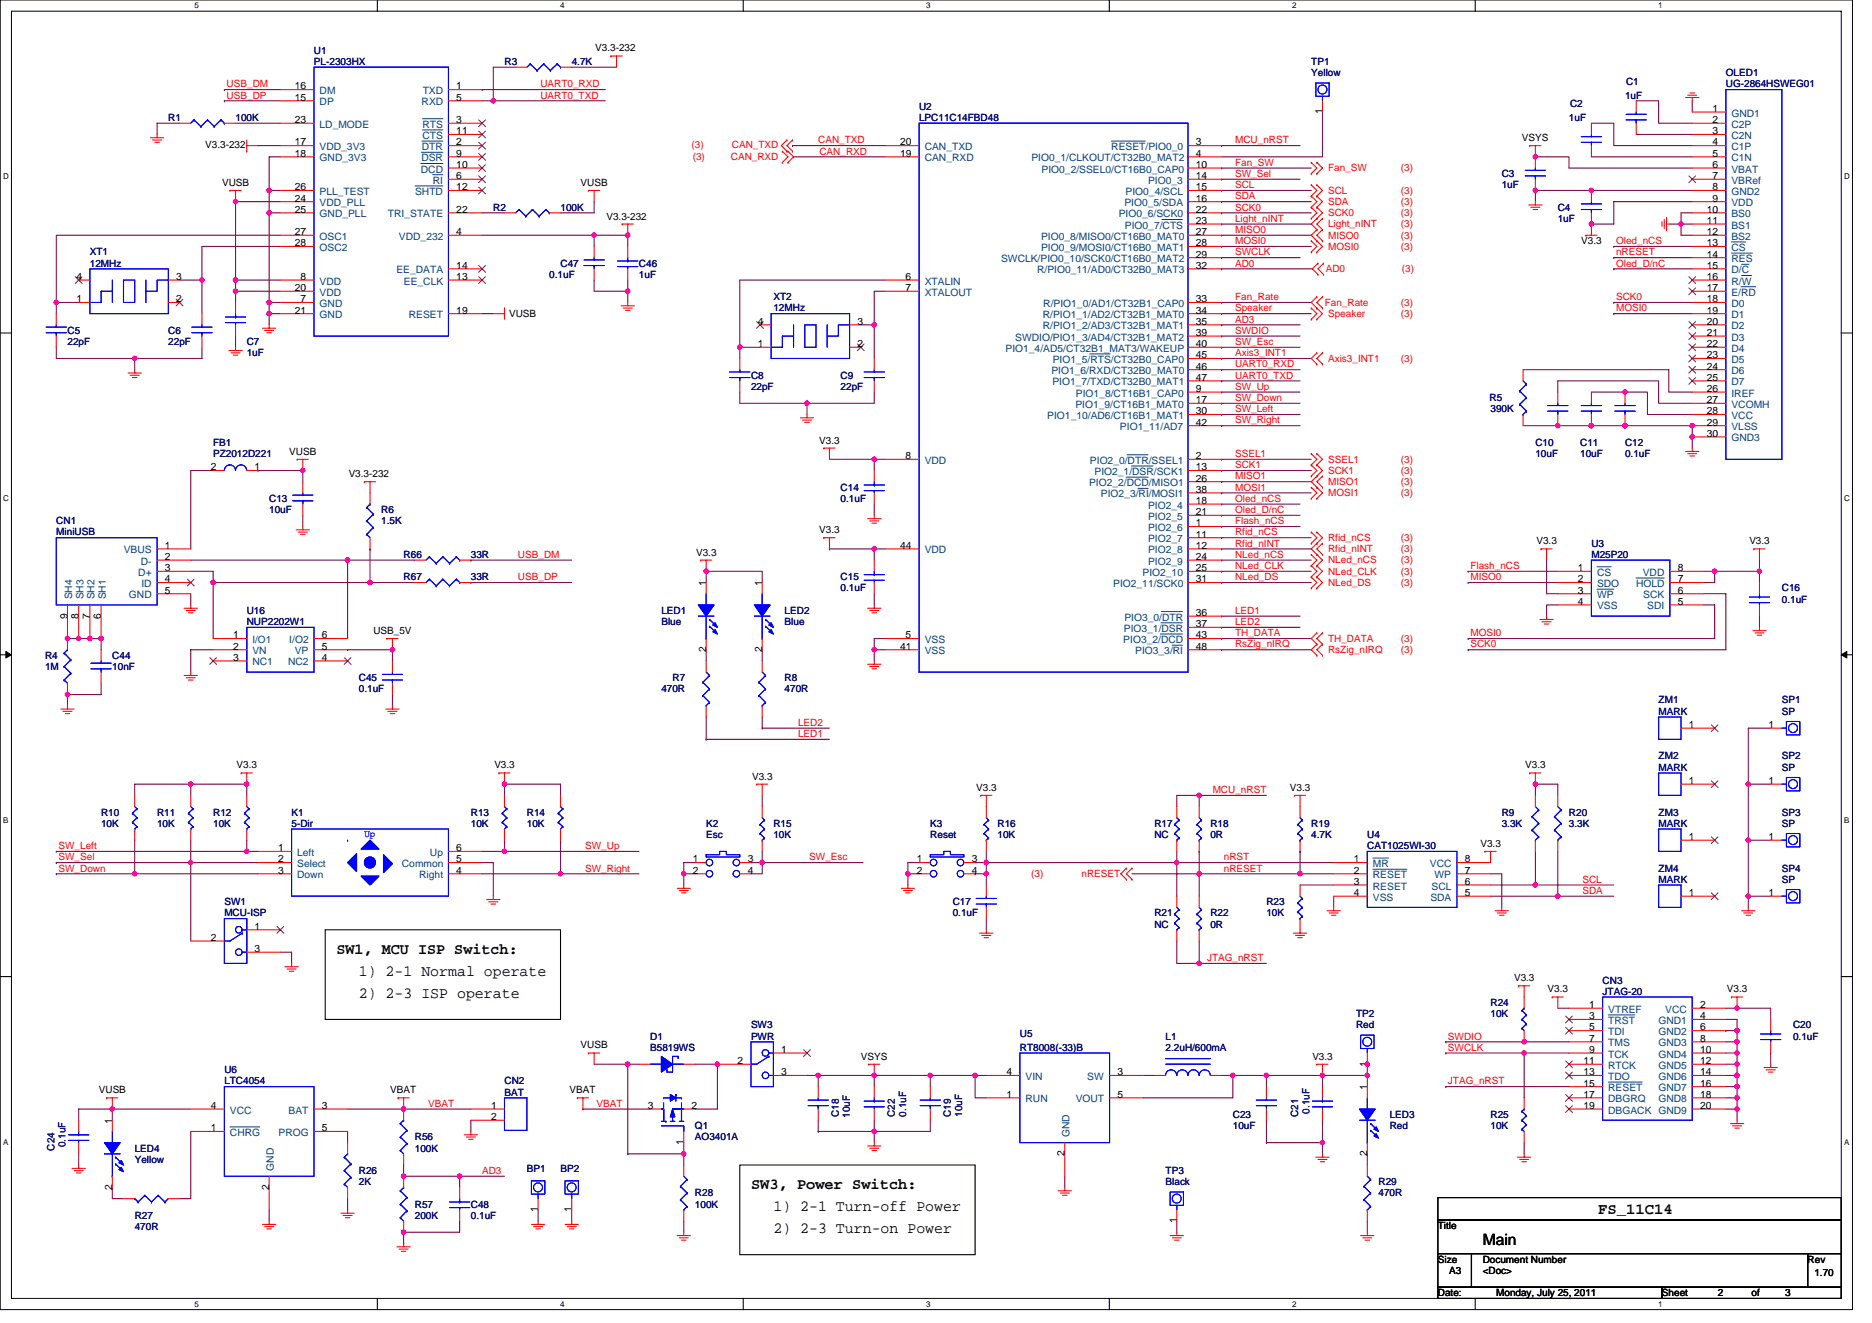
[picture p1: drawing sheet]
<svg xmlns="http://www.w3.org/2000/svg" width="297mm" height="210mm" viewBox="0 0 297 210" stroke-linecap="round" stroke-linejoin="round" font-family="sans-serif">
<defs><g id="words">
<g font-size="2.5">
<text x="53.4" y="151.4">SW1, MCU ISP Switch:</text>
<text x="56.9" y="154.9">1) 2-1 Normal operate</text>
<text x="56.9" y="158.4">2) 2-3 ISP operate</text>
<text x="119.2" y="188.8">SW3, Power Switch:</text>
<text x="122.7" y="192.2">1) 2-1 Turn-off Power</text>
<text x="122.7" y="195.8">2) 2-3 Turn-on Power</text>
<text x="235.3" y="197.6">Main</text>
<text x="253.6" y="192.7">FS_11C14</text>
</g>
<g font-size="1.6" fill="#000080">
<text x="49.8" y="8.5">U1</text>
<text x="49.8" y="10.3">PL-2303HX</text>
<text x="80" y="10.3">R3</text>
<text x="90.7" y="10.3">4.7K</text>
<text x="208.1" y="10.3">TP1</text>
<text x="145.8" y="17.4">U2</text>
<text x="208.1" y="12.1">Yellow</text>
<text x="249.1" y="17.1">C2</text>
<text x="257.8" y="15.6">1uF</text>
<text x="258" y="13.5">C1</text>
<text x="273.9" y="12.1">OLED1</text>
<text x="273.9" y="13.9">UG-2864HSWEG01</text>
<text x="26.7" y="19.2">R1</text>
<text x="37.4" y="19.2">100K</text>
<text x="145.8" y="19.2">LPC11C14FBD48</text>
<text x="249" y="19.2">1uF</text>
<text x="238.3" y="28.1">C3</text>
<text x="238.3" y="29.9">1uF</text>
<text x="78.3" y="33.4">R2</text>
<text x="88.9" y="33.4">100K</text>
<text x="247.2" y="33.4">C4</text>
<text x="247.2" y="35.2">1uF</text>
<text x="14.3" y="40.5">XT1</text>
<text x="14.3" y="42.3">12MHz</text>
<text x="87.2" y="44.1">0.1uF</text>
<text x="88.9" y="42.3">C47</text>
<text x="101.4" y="42.3">C46</text>
<text x="101.4" y="44.1">1uF</text>
<text x="122.7" y="47.6">XT2</text>
<text x="10.7" y="53">C5</text>
<text x="26.7" y="53">C6</text>
<text x="122.7" y="49.4">12MHz</text>
<text x="10.7" y="54.8">22pF</text>
<text x="26.7" y="54.8">22pF</text>
<text x="39.2" y="54.8">C7</text>
<text x="39.2" y="56.5">1uF</text>
<text x="119.2" y="60.1">C8</text>
<text x="119.2" y="61.9">22pF</text>
<text x="133.4" y="60.1">C9</text>
<text x="133.4" y="61.9">22pF</text>
<text x="236.3" y="63.6">R5</text>
<text x="236.5" y="65.4">390K</text>
<text x="33.8" y="70.8">FB1</text>
<text x="243.6" y="70.8">C10</text>
<text x="250.7" y="70.8">C11</text>
<text x="257.8" y="70.8">C12</text>
<text x="33.8" y="72.5">PZ2012D221</text>
<text x="133.4" y="77.9">C14</text>
<text x="243.6" y="72.5">10uF</text>
<text x="250.7" y="72.5">10uF</text>
<text x="257.8" y="72.5">0.1uF</text>
<text x="8.9" y="83.2">CN1</text>
<text x="42.7" y="79.7">C13</text>
<text x="42.7" y="81.4">10uF</text>
<text x="60.5" y="81.4">R6</text>
<text x="60.5" y="83.2">1.5K</text>
<text x="133.4" y="79.7">0.1uF</text>
<text x="8.9" y="85">MiniUSB</text>
<text x="64" y="88.5">R66</text>
<text x="74.7" y="88.5">33R</text>
<text x="252.5" y="86.8">U3</text>
<text x="252.5" y="88.5">M25P20</text>
<text x="64" y="92.1">R67</text>
<text x="74.7" y="92.1">33R</text>
<text x="133.4" y="92.1">C15</text>
<text x="133.4" y="93.9">0.1uF</text>
<text x="282.7" y="93.9">C16</text>
<text x="282.7" y="95.7">0.1uF</text>
<text x="39.2" y="97.4">U16</text>
<text x="39.2" y="99.2">NUP2202W1</text>
<text x="104.9" y="97.4">LED1</text>
<text x="104.9" y="99.2">Blue</text>
<text x="124.5" y="97.4">LED2</text>
<text x="124.5" y="99.2">Blue</text>
<text x="7.2" y="104.5">R4</text>
<text x="7.2" y="106.3">1M</text>
<text x="17.8" y="104.5">C44</text>
<text x="17.8" y="106.3">10nF</text>
<text x="56.9" y="108.1">C45</text>
<text x="56.9" y="109.9">0.1uF</text>
<text x="104.9" y="109.9">470R</text>
<text x="106.7" y="108.1">R7</text>
<text x="124.5" y="108.1">R8</text>
<text x="124.5" y="109.9">470R</text>
<text x="263.2" y="111.7">ZM1</text>
<text x="263.2" y="113.4">MARK</text>
<text x="282.7" y="111.7">SP1</text>
<text x="282.7" y="113.4">SP</text>
<text x="263.2" y="120.5">ZM2</text>
<text x="263.2" y="122.3">MARK</text>
<text x="282.7" y="120.5">SP2</text>
<text x="282.7" y="122.3">SP</text>
<text x="16" y="129.4">R10</text>
<text x="16" y="131.2">10K</text>
<text x="24.9" y="129.4">R11</text>
<text x="24.9" y="131.2">10K</text>
<text x="33.8" y="129.4">R12</text>
<text x="33.8" y="131.2">10K</text>
<text x="46.3" y="129.4">K1</text>
<text x="46.3" y="131.2">5-Dir</text>
<text x="74.7" y="129.4">R13</text>
<text x="74.7" y="131.2">10K</text>
<text x="83.6" y="129.4">R14</text>
<text x="83.6" y="131.2">10K</text>
<text x="112.1" y="131.2">K2</text>
<text x="122.7" y="131.2">R15</text>
<text x="147.6" y="131.2">K3</text>
<text x="158.3" y="131.2">R16</text>
<text x="183.2" y="131.2">R17</text>
<text x="192.1" y="131.2">R18</text>
<text x="208.1" y="131.2">R19</text>
<text x="238.3" y="129.4">R9</text>
<text x="238.3" y="131.2">3.3K</text>
<text x="249" y="129.4">R20</text>
<text x="249" y="131.2">3.3K</text>
<text x="263.2" y="129.4">ZM3</text>
<text x="263.2" y="131.2">MARK</text>
<text x="282.7" y="129.4">SP3</text>
<text x="282.7" y="131.2">SP</text>
<text x="112.1" y="133">Esc</text>
<text x="122.7" y="133">10K</text>
<text x="147.6" y="133">Reset</text>
<text x="158.3" y="133">10K</text>
<text x="183.2" y="133">NC</text>
<text x="192.1" y="133">0R</text>
<text x="208.1" y="133">4.7K</text>
<text x="217" y="133">U4</text>
<text x="217" y="134.8">CAT1025WI-30</text>
<text x="35.6" y="143.7">SW1</text>
<text x="151.2" y="143.7">C17</text>
<text x="201" y="143.7">R23</text>
<text x="263.2" y="138.3">ZM4</text>
<text x="263.2" y="140.1">MARK</text>
<text x="282.7" y="138.3">SP4</text>
<text x="282.7" y="140.1">SP</text>
<text x="35.6" y="145.4">MCU-ISP</text>
<text x="151.2" y="145.4">0.1uF</text>
<text x="183.2" y="145.4">R21</text>
<text x="183.2" y="147.2">NC</text>
<text x="192.1" y="145.4">R22</text>
<text x="192.1" y="147.2">0R</text>
<text x="201" y="145.4">10K</text>
<text x="215.2" y="161.4">TP2</text>
<text x="236.5" y="159.7">R24</text>
<text x="236.5" y="161.4">10K</text>
<text x="254.3" y="156.1">CN3</text>
<text x="254.3" y="157.9">JTAG-20</text>
<text x="103.2" y="165">D1</text>
<text x="103.2" y="166.8">B5819WS</text>
<text x="119.2" y="163.2">SW3</text>
<text x="119.2" y="165">PWR</text>
<text x="161.8" y="164.6">U5</text>
<text x="161.8" y="166.8">RT8008(-33)B</text>
<text x="185" y="165">L1</text>
<text x="185" y="166.8">2.2uH/600mA</text>
<text x="215.2" y="163.2">Red</text>
<text x="284.5" y="163.2">C20</text>
<text x="284.5" y="165">0.1uF</text>
<text x="35.6" y="170.3">U6</text>
<text x="35.6" y="172.1">LTC4054</text>
<text x="80" y="172.1">CN2</text>
<text x="80" y="173.9">BAT</text>
<text x="110.3" y="179.2">Q1</text>
<text x="133.1" y="177.3" transform="rotate(-90 133.1 177.3)">C18</text>
<text x="134.9" y="177.4" transform="rotate(-90 134.9 177.4)">10uF</text>
<text x="142" y="177.3" transform="rotate(-90 142 177.3)">C22</text>
<text x="143.8" y="177.3" transform="rotate(-90 143.8 177.3)">0.1uF</text>
<text x="150.9" y="177.3" transform="rotate(-90 150.9 177.3)">C19</text>
<text x="152.7" y="177.3" transform="rotate(-90 152.7 177.3)">10uF</text>
<text x="195.6" y="177.4">C23</text>
<text x="195.6" y="179.2">10uF</text>
<text x="206" y="177.3" transform="rotate(-90 206 177.3)">C21</text>
<text x="207.8" y="176.7" transform="rotate(-90 207.8 176.7)">0.1uF</text>
<text x="220.5" y="177.4">LED3</text>
<text x="220.5" y="179.2">Red</text>
<text x="236.5" y="177.4">R25</text>
<text x="236.5" y="179.2">10K</text>
<text x="8.6" y="182.6" transform="rotate(-90 8.6 182.6)">C24</text>
<text x="10.4" y="182.1" transform="rotate(-90 10.4 182.1)">0.1uF</text>
<text x="21.4" y="182.8">LED4</text>
<text x="21.4" y="184.6">Yellow</text>
<text x="65.8" y="181">R56</text>
<text x="65.8" y="182.8">100K</text>
<text x="83.6" y="186">BP1</text>
<text x="88.9" y="186">BP2</text>
<text x="110.3" y="181">AO3401A</text>
<text x="56.9" y="186.3">R26</text>
<text x="56.9" y="188.1">2K</text>
<text x="65.8" y="191.7">R57</text>
<text x="74.7" y="191.7">C48</text>
<text x="110.3" y="189.9">R28</text>
<text x="110.3" y="191.7">100K</text>
<text x="185" y="186.3">TP3</text>
<text x="185" y="188.1">Black</text>
<text x="218.7" y="188.1">R29</text>
<text x="218.7" y="189.9">470R</text>
<text x="21.4" y="193.4">R27</text>
<text x="21.4" y="195.2">470R</text>
<text x="65.8" y="193.4">200K</text>
<text x="74.7" y="193.4">0.1uF</text>
</g>
<g font-size="1.6">
<text x="94.4" y="8.2">V3.3-232</text>
<text x="46.8" y="16">15</text>
<text x="46.8" y="14.2">16</text>
<text x="72.4" y="14.2">1</text>
<text x="72.4" y="16">5</text>
<text x="271.7" y="17.8">1</text>
<text x="32.6" y="23.5">V3.3-232</text>
<text x="46.8" y="23.1">17</text>
<text x="46.8" y="19.5">23</text>
<text x="72.4" y="23.1">2</text>
<text x="72.4" y="19.5">3</text>
<text x="72.4" y="21.3">11</text>
<text x="142.8" y="23.1">20</text>
<text x="189.8" y="23.1">3</text>
<text x="209.8" y="18.2" transform="rotate(-90 209.8 18.2)">1</text>
<text x="241.5" y="22.4">VSYS</text>
<text x="271.7" y="19.5">2</text>
<text x="271.7" y="21.3">3</text>
<text x="271.7" y="23.1">4</text>
<text x="35.2" y="29.5">VUSB</text>
<text x="46.8" y="24.9">18</text>
<text x="72.4" y="28.4">6</text>
<text x="72.4" y="24.9">9</text>
<text x="72.4" y="26.6">10</text>
<text x="92.1" y="29.5">VUSB</text>
<text x="142.8" y="24.9">19</text>
<text x="189.8" y="28.4">14</text>
<text x="189.8" y="24.9">4</text>
<text x="189.8" y="26.6">10</text>
<text x="271.7" y="24.9">5</text>
<text x="271.7" y="26.6">6</text>
<text x="271.7" y="28.4">7</text>
<text x="46.8" y="32">24</text>
<text x="46.8" y="33.8">25</text>
<text x="46.8" y="30.2">26</text>
<text x="72.4" y="30.2">12</text>
<text x="72.4" y="33.8">22</text>
<text x="96.2" y="34.8">V3.3-232</text>
<text x="189.8" y="33.8">22</text>
<text x="189.8" y="35.5">23</text>
<text x="189.8" y="30.2">15</text>
<text x="189.8" y="32">16</text>
<text x="270.8" y="33.8">10</text>
<text x="270.8" y="35.5">11</text>
<text x="271.7" y="30.2">8</text>
<text x="271.7" y="32">9</text>
<text x="46.8" y="37.3">27</text>
<text x="46.8" y="39.1">28</text>
<text x="72.4" y="37.3">4</text>
<text x="189.8" y="37.3">27</text>
<text x="189.8" y="39.1">28</text>
<text x="189.8" y="40.9">29</text>
<text x="250.9" y="38.8">V3.3</text>
<text x="270.8" y="37.3">12</text>
<text x="270.8" y="39.1">13</text>
<text x="270.8" y="40.9">14</text>
<text x="12.1" y="48">1</text>
<text x="12.1" y="44.4">4</text>
<text x="28" y="48">2</text>
<text x="28" y="44.4">3</text>
<text x="46.8" y="46.2">20</text>
<text x="47.7" y="48">7</text>
<text x="47.7" y="44.4">8</text>
<text x="72.4" y="42.7">14</text>
<text x="72.4" y="44.4">13</text>
<text x="143.7" y="44.4">6</text>
<text x="143.7" y="46.2">7</text>
<text x="189.8" y="42.7">32</text>
<text x="189.8" y="48">33</text>
<text x="270.8" y="48">18</text>
<text x="270.8" y="42.7">15</text>
<text x="270.8" y="44.4">16</text>
<text x="270.8" y="46.2">17</text>
<text x="46.8" y="49.8">21</text>
<text x="72.4" y="49.8">19</text>
<text x="80.8" y="50.3">VUSB</text>
<text x="120.2" y="51.5">4</text>
<text x="136.1" y="51.5">3</text>
<text x="189.8" y="49.8">34</text>
<text x="189.8" y="51.5">35</text>
<text x="189.8" y="53.3">39</text>
<text x="270.8" y="49.8">19</text>
<text x="270.8" y="51.5">20</text>
<text x="270.8" y="53.3">21</text>
<text x="120.2" y="55.1">1</text>
<text x="136.1" y="55.1">2</text>
<text x="189.8" y="56.9">45</text>
<text x="189.8" y="58.7">46</text>
<text x="189.8" y="55.1">40</text>
<text x="270.8" y="55.1">22</text>
<text x="270.8" y="56.9">23</text>
<text x="270.8" y="58.7">24</text>
<text x="189.8" y="62.2">9</text>
<text x="189.8" y="65.8">30</text>
<text x="189.8" y="64">17</text>
<text x="189.8" y="60.4">47</text>
<text x="270.8" y="60.4">25</text>
<text x="270.8" y="62.2">26</text>
<text x="270.8" y="64">27</text>
<text x="270.8" y="65.8">28</text>
<text x="130" y="70.4">V3.3</text>
<text x="189.8" y="67.5">42</text>
<text x="270.8" y="67.5">29</text>
<text x="270.8" y="69.3">30</text>
<text x="33.5" y="74.7">2</text>
<text x="40.4" y="74.7">1</text>
<text x="45.9" y="72.2">VUSB</text>
<text x="55.3" y="75.7">V3.3-232</text>
<text x="143.7" y="72.9">8</text>
<text x="189.8" y="72.9">2</text>
<text x="189.8" y="74.7">13</text>
<text x="189.8" y="76.4">26</text>
<text x="189.8" y="78.2">38</text>
<text x="189.8" y="83.5">1</text>
<text x="189.8" y="80">18</text>
<text x="189.8" y="81.8">21</text>
<text x="26.2" y="88.9">2</text>
<text x="26.2" y="87.1">1</text>
<text x="110.4" y="88.2">V3.3</text>
<text x="130" y="84.6">V3.3</text>
<text x="142.8" y="87.1">44</text>
<text x="189.8" y="85.3">11</text>
<text x="189.8" y="87.1">12</text>
<text x="189.8" y="88.9">24</text>
<text x="243.8" y="86.4">V3.3</text>
<text x="277.6" y="86.4">V3.3</text>
<text x="26.2" y="94.2">5</text>
<text x="26.2" y="90.7">3</text>
<text x="26.2" y="92.4">4</text>
<text x="112" y="93" transform="rotate(-90 112 93)">1</text>
<text x="120.9" y="93" transform="rotate(-90 120.9 93)">1</text>
<text x="189.8" y="92.4">31</text>
<text x="189.8" y="90.7">25</text>
<text x="250.4" y="92.4">2</text>
<text x="250.4" y="96">4</text>
<text x="250.4" y="90.7">1</text>
<text x="250.4" y="94.2">3</text>
<text x="266.2" y="96">5</text>
<text x="266.2" y="94.2">6</text>
<text x="266.2" y="92.4">7</text>
<text x="266.2" y="90.7">8</text>
<text x="10.7" y="98.2" transform="rotate(-90 10.7 98.2)">9</text>
<text x="12.5" y="98.2" transform="rotate(-90 12.5 98.2)">8</text>
<text x="14.2" y="98.2" transform="rotate(-90 14.2 98.2)">7</text>
<text x="16" y="98.2" transform="rotate(-90 16 98.2)">6</text>
<text x="37" y="101.3">1</text>
<text x="51.1" y="101.3">6</text>
<text x="59.2" y="100.6">USB_5V</text>
<text x="143.7" y="101.3">5</text>
<text x="189.8" y="97.8">36</text>
<text x="189.8" y="99.5">37</text>
<text x="189.8" y="101.3">43</text>
<text x="37" y="103.1">2</text>
<text x="37" y="104.9">3</text>
<text x="51.1" y="104.9">4</text>
<text x="51.1" y="103.1">5</text>
<text x="112" y="103.5" transform="rotate(-90 112 103.5)">2</text>
<text x="120.9" y="103.5" transform="rotate(-90 120.9 103.5)">2</text>
<text x="142.8" y="103.1">41</text>
<text x="189.8" y="103.1">48</text>
<text x="268" y="115.5">1</text>
<text x="280.6" y="115.5">1</text>
<text x="37.5" y="122">V3.3</text>
<text x="78.4" y="122">V3.3</text>
<text x="119.3" y="123.7">V3.3</text>
<text x="154.9" y="125.5">V3.3</text>
<text x="204.7" y="125.5">V3.3</text>
<text x="242" y="122">V3.3</text>
<text x="268" y="124.4">1</text>
<text x="280.6" y="124.4">1</text>
<text x="44.1" y="135.1">1</text>
<text x="44.1" y="136.9">2</text>
<text x="72.4" y="136.9">5</text>
<text x="72.4" y="135.1">6</text>
<text x="109.9" y="136.9">1</text>
<text x="118.6" y="136.9">3</text>
<text x="145.5" y="136.9">1</text>
<text x="154.2" y="136.9">3</text>
<text x="214.8" y="136.9">1</text>
<text x="232.4" y="136.9">8</text>
<text x="234.9" y="134.4">V3.3</text>
<text x="268" y="133.3">1</text>
<text x="280.6" y="133.3">1</text>
<text x="44.1" y="138.7">3</text>
<text x="72.4" y="138.7">4</text>
<text x="109.9" y="138.7">2</text>
<text x="118.6" y="138.7">4</text>
<text x="145.5" y="138.7">2</text>
<text x="154.2" y="138.7">4</text>
<text x="214.8" y="140.4">3</text>
<text x="214.8" y="142.2">4</text>
<text x="214.8" y="138.7">2</text>
<text x="232.4" y="140.4">6</text>
<text x="232.4" y="138.7">7</text>
<text x="232.4" y="142.2">5</text>
<text x="268" y="142.2">1</text>
<text x="280.6" y="142.2">1</text>
<text x="33.5" y="149.3">2</text>
<text x="40.4" y="147.6">1</text>
<text x="40.4" y="151.1">3</text>
<text x="240.2" y="155.7">V3.3</text>
<text x="245.6" y="157.5">V3.3</text>
<text x="252.2" y="160">1</text>
<text x="252.2" y="161.8">3</text>
<text x="269.8" y="160">2</text>
<text x="269.8" y="161.8">4</text>
<text x="274" y="157.5">V3.3</text>
<text x="92.1" y="166.4">VUSB</text>
<text x="124" y="167.1">1</text>
<text x="252.2" y="163.6">5</text>
<text x="252.2" y="165.3">7</text>
<text x="252.2" y="167.1">9</text>
<text x="269.8" y="163.6">6</text>
<text x="269.8" y="165.3">8</text>
<text x="269.8" y="167.1">10</text>
<text x="15.7" y="173.5">VUSB</text>
<text x="61.9" y="173.5">VBAT</text>
<text x="90.4" y="173.5">VBAT</text>
<text x="117" y="168.9">2</text>
<text x="124" y="170.7">3</text>
<text x="136.6" y="168.2">VSYS</text>
<text x="159.7" y="170.7">4</text>
<text x="177.3" y="170.7">3</text>
<text x="208.2" y="168.2">V3.3</text>
<text x="216.9" y="173" transform="rotate(-90 216.9 173)">1</text>
<text x="216.9" y="169.3" transform="rotate(-90 216.9 169.3)">1</text>
<text x="251.3" y="168.9">11</text>
<text x="251.3" y="170.7">13</text>
<text x="251.3" y="172.4">15</text>
<text x="269.8" y="168.9">12</text>
<text x="269.8" y="170.7">14</text>
<text x="269.8" y="172.4">16</text>
<text x="17.8" y="178.3" transform="rotate(-90 17.8 178.3)">1</text>
<text x="33.5" y="176">4</text>
<text x="33.5" y="179.6">1</text>
<text x="51.1" y="179.6">5</text>
<text x="51.1" y="176">3</text>
<text x="77.9" y="176">1</text>
<text x="77.9" y="177.8">2</text>
<text x="102.8" y="176">3</text>
<text x="109.7" y="176">2</text>
<text x="159.7" y="174.2">1</text>
<text x="177.3" y="174.2">5</text>
<text x="251.3" y="174.2">17</text>
<text x="251.3" y="176">19</text>
<text x="269.8" y="174.2">18</text>
<text x="269.8" y="176">20</text>
<text x="108.5" y="181.7" transform="rotate(-90 108.5 181.7)">1</text>
<text x="168.9" y="183.5" transform="rotate(-90 168.9 183.5)">2</text>
<text x="216.9" y="183.5" transform="rotate(-90 216.9 183.5)">2</text>
<text x="17.8" y="188.8" transform="rotate(-90 17.8 188.8)">2</text>
<text x="42.7" y="188.8" transform="rotate(-90 42.7 188.8)">2</text>
<text x="85.4" y="192.4" transform="rotate(-90 85.4 192.4)">1</text>
<text x="90.7" y="192.4" transform="rotate(-90 90.7 192.4)">1</text>
<text x="186.7" y="194.2" transform="rotate(-90 186.7 194.2)">1</text>
<text x="228.2" y="195.1">Title</text>
<text x="228.2" y="200.4">Size</text>
<text x="229.9" y="202.2">A3</text>
<text x="235.3" y="200.4">Document Number</text>
<text x="235.3" y="202.2">&lt;Doc&gt;</text>
<text x="286.8" y="200.4">Rev</text>
<text x="287.9" y="202.5">1.70</text>
<text x="228.2" y="205.7">Date:</text>
<text x="237.4" y="205.7">Monday, July 25, 2011</text>
<text x="263.7" y="205.7">Sheet</text>
<text x="272.6" y="205.7">2</text>
<text x="277.9" y="205.7">of</text>
<text x="283.3" y="205.7">3</text>
</g>
<g font-size="1.6" fill="#f00">
<text x="36" y="15.6">USB_DP</text>
<text x="36" y="13.9">USB_DM</text>
<text x="85.7" y="15.6">UART0_TXD</text>
<text x="85.7" y="13.9">UART0_RXD</text>
<text x="109.7" y="23.5">(3)</text>
<text x="116.1" y="23.5">CAN_TXD</text>
<text x="129.8" y="22.8">CAN_TXD</text>
<text x="196" y="22.8">MCU_nRST</text>
<text x="109.9" y="25.4">(3)</text>
<text x="116" y="25.4">CAN_RXD</text>
<text x="130" y="24.5">CAN_RXD</text>
<text x="196" y="28.1">SW_Sel</text>
<text x="196" y="26.3">Fan_SW</text>
<text x="196" y="29.9">SCL</text>
<text x="210.7" y="27.2">Fan_SW</text>
<text x="222.3" y="27.2">(3)</text>
<text x="196" y="35.2">Light_nINT</text>
<text x="196" y="31.6">SDA</text>
<text x="196" y="33.4">SCK0</text>
<text x="210.7" y="34.3">SCK0</text>
<text x="210.7" y="32.5">SDA</text>
<text x="210.7" y="30.8">SCL</text>
<text x="222.3" y="34.3">(3)</text>
<text x="222.3" y="30.8">(3)</text>
<text x="222.3" y="32.5">(3)</text>
<text x="196" y="37">MISO0</text>
<text x="196" y="38.8">MOSI0</text>
<text x="196" y="40.5">SWCLK</text>
<text x="210.7" y="39.6">MOSI0</text>
<text x="210.7" y="37.9">MISO0</text>
<text x="210.7" y="36.1">Light_nINT</text>
<text x="222.3" y="36.1">(3)</text>
<text x="222.3" y="39.6">(3)</text>
<text x="222.3" y="37.9">(3)</text>
<text x="256.4" y="40.5">nRESET</text>
<text x="256.4" y="38.8">Oled_nCS</text>
<text x="196" y="42.3">AD0</text>
<text x="196" y="47.6">Fan_Rate</text>
<text x="210.4" y="43.2">AD0</text>
<text x="222.5" y="43.2">(3)</text>
<text x="256.4" y="42.3">Oled_D/nC</text>
<text x="256.4" y="47.6">SCK0</text>
<text x="196" y="51.2">AD3</text>
<text x="196" y="49.4">Speaker</text>
<text x="196" y="53">SWDIO</text>
<text x="210.2" y="48.5">Fan_Rate</text>
<text x="210.7" y="50.3">Speaker</text>
<text x="222.3" y="50.3">(3)</text>
<text x="222.3" y="48.5">(3)</text>
<text x="256.4" y="49.4">MOSI0</text>
<text x="196" y="56.5">Axis3_INT1</text>
<text x="196" y="58.3">UART0_RXD</text>
<text x="196" y="54.8">SW_Esc</text>
<text x="210.7" y="57.4">Axis3_INT1</text>
<text x="222.3" y="57.4">(3)</text>
<text x="196" y="61.9">SW_Up</text>
<text x="196" y="63.6">SW_Down</text>
<text x="196" y="65.4">SW_Left</text>
<text x="196" y="60.1">UART0_TXD</text>
<text x="196" y="67.2">SW_Right</text>
<text x="196" y="76.1">MISO1</text>
<text x="196" y="77.9">MOSI1</text>
<text x="196" y="74.3">SCK1</text>
<text x="196" y="72.5">SSEL1</text>
<text x="210.7" y="73.4">SSEL1</text>
<text x="210.7" y="75.2">SCK1</text>
<text x="210.7" y="77">MISO1</text>
<text x="222.3" y="75.2">(3)</text>
<text x="222.3" y="73.4">(3)</text>
<text x="222.3" y="77">(3)</text>
<text x="196" y="83.2">Flash_nCS</text>
<text x="196" y="79.7">Oled_nCS</text>
<text x="196" y="81.4">Oled_D/nC</text>
<text x="210.7" y="78.8">MOSI1</text>
<text x="222.3" y="78.8">(3)</text>
<text x="82.2" y="88.5">USB_DM</text>
<text x="196" y="88.5">NLed_nCS</text>
<text x="196" y="85">Rfid_nCS</text>
<text x="196" y="86.8">Rfid_nINT</text>
<text x="210.7" y="89.4">NLed_nCS</text>
<text x="210.7" y="85.9">Rfid_nCS</text>
<text x="210.7" y="87.7">Rfid_nINT</text>
<text x="222.3" y="89.4">(3)</text>
<text x="222.3" y="85.9">(3)</text>
<text x="222.3" y="87.7">(3)</text>
<text x="82.2" y="92.1">USB_DP</text>
<text x="196" y="90.3">NLed_CLK</text>
<text x="196" y="92.1">NLed_DS</text>
<text x="210.7" y="91.2">NLed_CLK</text>
<text x="210.7" y="93">NLed_DS</text>
<text x="222.3" y="91.2">(3)</text>
<text x="222.3" y="93">(3)</text>
<text x="233.3" y="90.3">Flash_nCS</text>
<text x="233.3" y="92.1">MISO0</text>
<text x="196" y="97.4">LED1</text>
<text x="196" y="99.2">LED2</text>
<text x="196" y="101">TH_DATA</text>
<text x="210.7" y="101.9">TH_DATA</text>
<text x="222.3" y="101.9">(3)</text>
<text x="233.3" y="101">MOSI0</text>
<text x="196" y="102.8">RsZig_nIRQ</text>
<text x="210.7" y="103.7">RsZig_nIRQ</text>
<text x="222.3" y="103.7">(3)</text>
<text x="233.3" y="102.8">SCK0</text>
<text x="126.6" y="115.2">LED2</text>
<text x="126.6" y="117">LED1</text>
<text x="192.4" y="125.9">MCU_nRST</text>
<text x="9.3" y="136.5">SW_Sel</text>
<text x="9.3" y="134.8">SW_Left</text>
<text x="92.9" y="134.8">SW_Up</text>
<text x="128.4" y="136.5">SW_Esc</text>
<text x="194.2" y="136.5">nRST</text>
<text x="9.3" y="138.3">SW_Down</text>
<text x="92.9" y="138.3">SW_Right</text>
<text x="163.6" y="139.2">(3)</text>
<text x="171.6" y="139.2">nRESET</text>
<text x="194.2" y="138.3">nRESET</text>
<text x="251.1" y="141.9">SDA</text>
<text x="251.1" y="140.1">SCL</text>
<text x="191.5" y="152.5">JTAG_nRST</text>
<text x="229.8" y="166.8">SWCLK</text>
<text x="229.8" y="165">SWDIO</text>
<text x="229.8" y="172.1">JTAG_nRST</text>
<text x="68" y="175.7">VBAT</text>
<text x="94.6" y="175.7">VBAT</text>
<text x="76.5" y="186.3">AD3</text>
</g>
<g font-size="1.6" fill="#004080">
<text x="50.7" y="16.7">DP</text>
<text x="50.7" y="14.9">DM</text>
<text x="66.9" y="16.7">RXD</text>
<text x="67.1" y="14.9">TXD</text>
<text x="50.7" y="23.8">VDD_3V3</text>
<text x="50.7" y="20.3">LD_MODE</text>
<text x="66.9" y="23.8">DTR</text>
<text x="67" y="20.3">RTS</text>
<text x="67" y="22.1">CTS</text>
<text x="146.7" y="23.8">CAN_TXD</text>
<text x="176.3" y="23.8">RESET/PIO0_0</text>
<text x="274.7" y="18.5">GND1</text>
<text x="274.7" y="20.3">C2P</text>
<text x="274.7" y="22.1">C2N</text>
<text x="274.7" y="23.8">C1P</text>
<text x="50.7" y="25.6">GND_3V3</text>
<text x="66.8" y="27.4">DCD</text>
<text x="66.9" y="25.6">DSR</text>
<text x="68.7" y="29.2">RI</text>
<text x="146.7" y="25.6">CAN_RXD</text>
<text x="163.7" y="25.6">PIO0_1/CLKOUT/CT32B0_MAT2</text>
<text x="165.3" y="27.4">PIO0_2/SSEL0/CT16B0_CAP0</text>
<text x="182.2" y="29.2">PIO0_3</text>
<text x="274.7" y="25.6">C1N</text>
<text x="274.7" y="27.4">VBAT</text>
<text x="274.7" y="29.2">VBRef</text>
<text x="50.7" y="32.7">VDD_PLL</text>
<text x="50.7" y="34.5">GND_PLL</text>
<text x="50.7" y="30.9">PLL_TEST</text>
<text x="61.5" y="34.5">TRI_STATE</text>
<text x="65.9" y="30.9">SHTD</text>
<text x="177.5" y="34.5">PIO0_6/SCK0</text>
<text x="178.4" y="32.7">PIO0_5/SDA</text>
<text x="178.6" y="30.9">PIO0_4/SCL</text>
<text x="274.7" y="30.9">GND2</text>
<text x="274.7" y="32.7">VDD</text>
<text x="274.7" y="34.5">BS0</text>
<text x="50.7" y="38.1">OSC1</text>
<text x="50.7" y="39.8">OSC2</text>
<text x="63.3" y="38.1">VDD_232</text>
<text x="158.9" y="41.6">SWCLK/PIO0_10/SCK0/CT16B0_MAT2</text>
<text x="165.2" y="38.1">PIO0_8/MISO0/CT16B0_MAT0</text>
<text x="165.2" y="39.8">PIO0_9/MOSI0/CT16B0_MAT1</text>
<text x="178.5" y="36.3">PIO0_7/CTS</text>
<text x="274.7" y="36.3">BS1</text>
<text x="274.7" y="38.1">BS2</text>
<text x="274.7" y="39.8">CS</text>
<text x="274.7" y="41.6">RES</text>
<text x="50.7" y="45.2">VDD</text>
<text x="50.7" y="46.9">VDD</text>
<text x="62.9" y="43.4">EE_DATA</text>
<text x="64.1" y="45.2">EE_CLK</text>
<text x="146.7" y="45.2">XTALIN</text>
<text x="146.7" y="46.9">XTALOUT</text>
<text x="164.6" y="43.4">R/PIO0_11/AD0/CT32B0_MAT3</text>
<text x="274.7" y="43.4">D/C</text>
<text x="274.7" y="45.2">R/W</text>
<text x="274.7" y="46.9">E/RD</text>
<text x="50.7" y="48.7">GND</text>
<text x="50.7" y="50.5">GND</text>
<text x="64.9" y="50.5">RESET</text>
<text x="165.5" y="50.5">R/PIO1_1/AD2/CT32B1_MAT0</text>
<text x="165.5" y="52.3">R/PIO1_2/AD3/CT32B1_MAT1</text>
<text x="165.5" y="48.7">R/PIO1_0/AD1/CT32B1_CAP0</text>
<text x="274.7" y="48.7">D0</text>
<text x="274.7" y="50.5">D1</text>
<text x="274.7" y="52.3">D2</text>
<text x="159.6" y="55.8">PIO1_4/AD5/CT32B1_MAT3/WAKEUP</text>
<text x="161.1" y="54.1">SWDIO/PIO1_3/AD4/CT32B1_MAT2</text>
<text x="166.8" y="59.4">PIO1_6/RXD/CT32B0_MAT0</text>
<text x="167" y="57.6">PIO1_5/RTS/CT32B0_CAP0</text>
<text x="274.7" y="54.1">D3</text>
<text x="274.7" y="55.8">D4</text>
<text x="274.7" y="57.6">D5</text>
<text x="274.7" y="59.4">D6</text>
<text x="167" y="61.2">PIO1_7/TXD/CT32B0_MAT1</text>
<text x="170.6" y="64.7">PIO1_9/CT16B1_MAT0</text>
<text x="170.7" y="62.9">PIO1_8/CT16B1_CAP0</text>
<text x="274.7" y="61.2">D7</text>
<text x="274.7" y="62.9">IREF</text>
<text x="274.7" y="64.7">VCOMH</text>
<text x="166.2" y="66.5">PIO1_10/AD6/CT16B1_MAT1</text>
<text x="177.7" y="68.3">PIO1_11/AD7</text>
<text x="274.7" y="66.5">VCC</text>
<text x="274.7" y="68.3">VLSS</text>
<text x="274.7" y="70.1">GND3</text>
<text x="146.7" y="73.6">VDD</text>
<text x="172.8" y="77.2">PIO2_2/DCD/MISO1</text>
<text x="172.9" y="73.6">PIO2_0/DTR/SSEL1</text>
<text x="173.7" y="75.4">PIO2_1/DSR/SCK1</text>
<text x="174.7" y="79">PIO2_3/RI/MOSI1</text>
<text x="182.2" y="80.7">PIO2_4</text>
<text x="182.2" y="82.5">PIO2_5</text>
<text x="19.6" y="87.8">VBUS</text>
<text x="22.3" y="89.6">D-</text>
<text x="146.7" y="87.8">VDD</text>
<text x="182.2" y="84.3">PIO2_6</text>
<text x="182.2" y="86.1">PIO2_7</text>
<text x="182.2" y="87.8">PIO2_8</text>
<text x="182.2" y="89.6">PIO2_9</text>
<text x="11.4" y="95.1" transform="rotate(-90 11.4 95.1)">SH4</text>
<text x="13.2" y="95.1" transform="rotate(-90 13.2 95.1)">SH3</text>
<text x="15" y="95.1" transform="rotate(-90 15 95.1)">SH2</text>
<text x="16.8" y="95.1" transform="rotate(-90 16.8 95.1)">SH1</text>
<text x="20.5" y="95">GND</text>
<text x="21.9" y="91.4">D+</text>
<text x="22.4" y="93.2">ID</text>
<text x="176.6" y="93.2">PIO2_11/SCK0</text>
<text x="181.3" y="91.4">PIO2_10</text>
<text x="253.4" y="91.4">CS</text>
<text x="253.4" y="93.2">SDO</text>
<text x="253.4" y="95">WP</text>
<text x="259.6" y="93.2">HOLD</text>
<text x="260.7" y="91.4">VDD</text>
<text x="260.7" y="95">SCK</text>
<text x="178.3" y="100.3">PIO3_1/DSR</text>
<text x="178.4" y="98.5">PIO3_0/DTR</text>
<text x="253.4" y="96.7">VSS</text>
<text x="261.4" y="96.7">SDI</text>
<text x="40" y="102">I/O1</text>
<text x="40" y="103.8">VN</text>
<text x="40" y="105.6">NC1</text>
<text x="45.7" y="105.6">NC2</text>
<text x="45.9" y="102.1">I/O2</text>
<text x="46.8" y="103.8">VP</text>
<text x="146.7" y="102.1">VSS</text>
<text x="146.7" y="103.8">VSS</text>
<text x="178.2" y="102.1">PIO3_2/DCD</text>
<text x="180.1" y="103.8">PIO3_3/RI</text>
<text x="47.2" y="135.8">Left</text>
<text x="47.2" y="137.6">Select</text>
<text x="63.8" y="137.6">Common</text>
<text x="68.2" y="135.8">Up</text>
<text x="217.8" y="137.6">MR</text>
<text x="226.9" y="137.6">VCC</text>
<text x="47.2" y="139.4">Down</text>
<text x="66.5" y="139.4">Right</text>
<text x="217.8" y="139.4">RESET</text>
<text x="217.8" y="141.2">RESET</text>
<text x="217.8" y="143">VSS</text>
<text x="227" y="143">SDA</text>
<text x="227.2" y="141.2">SCL</text>
<text x="227.6" y="139.4">WP</text>
<text x="255.2" y="160.7">VTREF</text>
<text x="264.2" y="160.7">VCC</text>
<text x="255.2" y="162.5">TRST</text>
<text x="255.2" y="164.3">TDI</text>
<text x="255.2" y="166.1">TMS</text>
<text x="255.2" y="167.9">TCK</text>
<text x="263.2" y="162.5">GND1</text>
<text x="263.2" y="164.3">GND2</text>
<text x="263.2" y="166.1">GND3</text>
<text x="263.2" y="167.9">GND4</text>
<text x="162.7" y="171.4">VIN</text>
<text x="172.5" y="171.4">SW</text>
<text x="255.2" y="169.6">RTCK</text>
<text x="255.2" y="171.4">TDO</text>
<text x="255.2" y="173.2">RESET</text>
<text x="263.2" y="169.6">GND5</text>
<text x="263.2" y="171.4">GND6</text>
<text x="263.2" y="173.2">GND7</text>
<text x="36.5" y="176.7">VCC</text>
<text x="45.8" y="176.7">BAT</text>
<text x="162.7" y="175">RUN</text>
<text x="170.7" y="175">VOUT</text>
<text x="255.2" y="175">DBGRQ</text>
<text x="255.2" y="176.7">DBGACK GND9</text>
<text x="263.2" y="175">GND8</text>
<text x="36.5" y="180.3">CHRG</text>
<text x="43.5" y="185.8" transform="rotate(-90 43.5 185.8)">GND</text>
<text x="44.2" y="180.3">PROG</text>
<text x="169.7" y="180.5" transform="rotate(-90 169.7 180.5)">GND</text>
</g>
<text font-size="1.6" fill="#00f" x="57.8" y="132.8">Up</text>
<g font-size="1.3">
<text x="30.8" y="1.3">5</text>
<text x="88.9" y="1.3">4</text>
<text x="147" y="1.3">3</text>
<text x="205" y="1.3">2</text>
<text x="263.1" y="1.3">1</text>
<text x=".5" y="28.4">D</text>
<text x="292.6" y="28.4">D</text>
<text x=".5" y="79.5">C</text>
<text x="292.6" y="79.5">C</text>
<text x=".5" y="130.6">B</text>
<text x="292.6" y="130.6">B</text>
<text x=".5" y="181.7">A</text>
<text x="292.6" y="181.7">A</text>
<text x="30.8" y="207.4">5</text>
<text x="88.9" y="207.4">4</text>
<text x="147" y="207.4">3</text>
<text x="205" y="207.4">2</text>
<text x="263.1" y="207.4">1</text>
</g>
</g></defs>
<path d="M0 0h293.9v207.9h-293.9zM1.8 1.8h290.4v204.3h-290.4z" fill="none" stroke="#000" stroke-width=".16"/>
<g fill="#fff">
<path d="M30.8 .2h.7v1.4h-.7z"/>
<path d="M30.8 206.3h.7v1.4h-.7z"/>
</g>
<path d="M59.9 0v1.8M59.9 206.1v1.8" fill="none" stroke="#000" stroke-width=".17"/>
<g fill="#fff">
<path d="M88.9 .2h.7v1.4h-.7z"/>
<path d="M88.9 206.3h.7v1.4h-.7z"/>
</g>
<path d="M117.9 0v1.8M117.9 206.1v1.8" fill="none" stroke="#000" stroke-width=".17"/>
<g fill="#fff">
<path d="M147 .2h.7v1.4h-.7z"/>
<path d="M147 206.3h.7v1.4h-.7z"/>
</g>
<path d="M176 0v1.8M176 206.1v1.8" fill="none" stroke="#000" stroke-width=".17"/>
<g fill="#fff">
<path d="M205 .2h.7v1.4h-.7z"/>
<path d="M205 206.3h.7v1.4h-.7z"/>
</g>
<path d="M234.1 0v1.8M234.1 206.1v1.8" fill="none" stroke="#000" stroke-width=".17"/>
<g fill="#fff">
<path d="M263.1 .2h.7v1.4h-.7z"/>
<path d="M263.1 206.3h.7v1.4h-.7z"/>
<path d="M.5 27.3h.9v1.4h-.9z"/>
<path d="M292.6 27.3h.9v1.4h-.9z"/>
<path d="M.5 78.4h.9v1.4h-.9z"/>
<path d="M292.6 78.4h.9v1.4h-.9z"/>
</g>
<path d="M0 52.9h1.8M292.2 52.9h1.7" fill="none" stroke="#000" stroke-width=".17"/>
<g fill="#fff">
<path d="M.5 129.5h.8v1.4h-.8z"/>
<path d="M292.6 129.5h.9v1.4h-.9z"/>
</g>
<path d="M0 103.9h1.8M292.2 103.9h1.7" fill="none" stroke="#000" stroke-width=".17"/>
<path d="M.9 103.4l.9 .5-.9 .5zM292.2 103.9l.8-.5v1z" fill="#000" stroke="#000" stroke-width=".16"/>
<g fill="#fff">
<path d="M.5 180.5h.8v1.4h-.8z"/>
<path d="M292.6 180.5h.9v1.4h-.9z"/>
</g>
<path d="M0 155h1.8M51.6 147.6h37.3v14.2h-37.3zM292.2 155h1.7M117.4 184.9h37.3v14.2h-37.3zM228.2 190.1h64v3.5h-64zM228.2 193.6h64v5.4h-64zM228.2 199h5.3v5.3h-5.3zM233.5 199h53.3v5.3h-53.3zM286.8 199h5.4v5.3h-5.4zM228.2 204.3h35.5v1.8h-35.5zM263.7 204.3h28.5v1.8h-28.5z" fill="none" stroke="#000" stroke-width=".17"/>
<g fill="none" stroke="#800040" stroke-width=".17">
<path d="M28.5 19.6h-3.6v1.7M35.6 16h.1M35.6 14.2h.1M35.6 16h8.9M35.6 14.2h8.9M37.4 19.6h7.1M76.5 14.2h.1M76.5 16h1.8M76.5 14.2h19.6M78.3 16h.1M78.3 16h17.8M81.8 10.7h-3.5v5.3"/>
<path d="M90.7 10.7h7.1M209.8 17.8v7.1h-16M252.5 19.6h3.6v3.5h12.4M259.6 16h3.6v3.6h5.3M268.5 16v1.8M37.4 32h.1M37.4 32v12.4M37.4 32h7.1M40.9 23.1h3.6M42.7 33.8h1.8M42.7 33.8h.1M42.7 30.2h1.8"/>
<path d="M42.7 30.2h.1M42.7 30.2v21.4M44.5 39.1h-12.5v5.3M44.5 37.3h-35.6v10.7M44.5 24.9h-1.8v5.3M76.5 33.8h3.5M76.5 37.3h17.8v1.8M94.3 32v1.8h-5.4M94.3 37.3h.1M94.3 37.3h5.3v1.8M125.7 23.1h.1M125.7 23.1h14.8"/>
<path d="M125.9 24.9h.1M125.9 24.9h14.6M193.8 35.6h.1M193.8 28.4h.1M193.8 32h.1M193.8 23.1h.1M193.8 26.7h.1M193.8 37.3h.1M193.8 39.1h.1M193.8 33.8h.1M193.8 30.2h.1M193.8 30.2h14.3"/>
<path d="M193.8 39.1h14.3M193.8 35.6h14.3M193.8 28.4h12.5M193.8 32h14.3M193.8 23.1h12.5M193.8 26.7h14.3M193.8 37.3h14.3M193.8 33.8h14.3M243.6 30.2v1.8M243.6 24.9h5.4v1.8h19.5M243.6 24.9h.1M243.6 30.2h.1"/>
<path d="M243.6 30.2h24.9M252.5 24.9h16M252.5 30.2h.1M252.5 35.6h.1M256.1 39.1h.1M256.1 39.1h12.4M259.6 21.3h8.9M265 35.6h1.7M266.7 35.6h1.8M266.7 35.6h.1M266.7 35.6v1.7h1.8M268.5 33.8h-1.8v1.8"/>
<path d="M268.5 32h-12.4v3.6h-3.6M8.9 48v1.8M8.9 55.1v1.8h12.5M8.9 48h3.6M8.9 48h.1M21.4 56.9v1.8M21.4 56.9h.1M28.5 44.4h3.5M32 55.1v1.8h-10.6M32 44.4h.1M32 44.4v5.4M37.4 53.3v1.8"/>
<path d="M37.4 44.4v1.8h7.1M37.4 44.4h.1M37.4 46.2h.1M37.4 44.4h7.1M37.4 46.2v1.8M42.7 48h1.8M42.7 49.8h.1M42.7 49.8h1.8M42.7 48h.1M76.5 49.8h1.8M94.3 44.4v1.8h5.3M99.6 46.2h.1"/>
<path d="M99.6 46.2v1.8M99.6 44.4v1.8M117.4 55.1h3.2M117.4 55.1h.1M117.4 55.1v1.8M136.6 51.6h2.1M138.7 51.6h.1M138.7 51.6v5.3M140.5 44.4h-23.1v10.7M140.5 46.2h-1.8v5.4M193.8 51.6h.1M193.8 42.7h.1"/>
<path d="M193.8 48h.1M193.8 49.8h.1M193.8 56.9h.1M193.8 58.7h.1M193.8 40.9h.1M193.8 53.3h.1M193.8 55.1h.1M193.8 51.6h12.5M193.8 40.9h12.5M193.8 42.7h14.4M193.8 48h14.3M193.8 49.8h14.3"/>
<path d="M193.8 56.9h14.3M193.8 58.7h12.5M193.8 53.3h12.5M193.8 55.1h12.5M241.7 58.7h23.1v3.5h3.7M256.1 40.9h.1M256.1 42.7h.1M256.1 48h.1M256.1 49.8h.1M256.1 40.9h12.4M256.1 42.7h12.4M256.1 48h12.4"/>
<path d="M256.1 49.8h12.4M33.8 74.7h-3.5v12.4M40.9 74.7h.1M40.9 74.7h7.1v1.8M117.4 62.2v1.8h10.7M128.1 64h.1M128.1 64v1.8M131.6 72.9h7.1M138.7 62.2v1.8h-10.6M138.7 72.9h.1M138.7 72.9v1.8M138.7 72.9h1.8"/>
<path d="M193.8 76.5h.1M193.8 78.2h.1M193.8 74.7h.1M193.8 62.2h.1M193.8 64h.1M193.8 65.8h.1M193.8 67.6h.1M193.8 72.9h.1M193.8 60.5h.1M193.8 67.6h12.5M193.8 76.5h14.3M193.8 78.2h14.3"/>
<path d="M193.8 74.7h14.3M193.8 62.2h12.5M193.8 64h12.5M193.8 65.8h12.5M193.8 72.9h14.3M193.8 60.5h12.5M241.7 67.6h5.5M247.2 62.2v-1.7h16v3.5h5.3M247.2 67.6h.1M247.2 67.6h21.3v1.7M252.5 67.6h.1M252.5 62.2h5.3"/>
<path d="M257.8 67.6h.1M257.8 62.2h3.6v3.6h7.1M257.8 62.2h.1M268.5 69.3h.1M268.5 69.3v1.8M30.3 94.2v1.8M30.3 90.7h3.5v1.8M30.3 88.9h24.9M33.8 92.5v8.8M33.8 92.5h.1M33.8 92.5h24.9M48 81.8v1.8"/>
<path d="M55.2 88.9h.1M55.2 88.9v12.4M55.2 88.9h10.6M58.7 87.1h.1M58.7 92.5h7.1M58.7 87.1v5.4M74.7 88.9h.1M74.7 92.5h.1M74.7 88.9h16M74.7 92.5h16M112.1 90.7v1.8M112.1 90.7h8.8v1.8"/>
<path d="M112.1 90.7h.1M131.6 87.1h.1M131.6 87.1h7.1M138.7 80v1.8M138.7 87.1h1.8M138.7 87.1v1.8M138.7 94.2v1.8M193.8 88.9h.1M193.8 85.3h.1M193.8 90.7h.1M193.8 97.8h.1M193.8 99.6h.1"/>
<path d="M193.8 92.5h.1M193.8 83.6h.1M193.8 87.1h.1M193.8 80h.1M193.8 81.8h.1M193.8 88.9h14.3M193.8 85.3h14.3M193.8 90.7h14.3M193.8 97.8h12.5M193.8 99.6h12.5M193.8 92.5h14.3M193.8 83.6h12.5"/>
<path d="M193.8 87.1h14.3M193.8 80h12.5M193.8 81.8h12.5M233 90.7h.1M233 92.5h.1M233 90.7h14.2M233 92.5h14.2M245.4 88.9v5.3h1.8M247.2 96h-1.8v1.8M270.3 90.7h1.8M270.3 96h1.8v5.3h-39.1M270.3 94.2h3.6v8.9h-40.9"/>
<path d="M272.1 90.7v1.8h-1.8M272.1 90.7h.1M272.1 90.7h7.1M279.2 88.9v1.8M279.2 97.8v1.8M279.2 90.7h.1M279.2 90.7v1.8M10.7 101.3h.1M10.7 110.2v1.8M10.7 110.2h.1M10.7 101.3h5.3M12.5 101.3h.1"/>
<path d="M14.3 101.3h.1M16 101.3h.1M16 108.5v1.7h-5.3M16 101.3v1.8M33.8 103.1h-3.5v3.6M55.2 103.1h.1M55.2 103.1h7.1v1.8M62.3 110.2v1.8M112.1 103.1v1.8M112.1 117.3h.1M112.1 113.8v3.5M112.1 117.3h19.5"/>
<path d="M120.9 103.1v1.8M120.9 113.8v1.8M120.9 115.6h.1M120.9 115.6h10.7M138.7 103.1h.1M138.7 103.1h1.8M138.7 103.1v1.8M140.5 101.3h-1.8v1.8M193.8 103.1h.1M193.8 101.3h.1M193.8 103.1h14.3M193.8 101.3h14.3"/>
<path d="M233 101.3h.1M233 103.1h.1M281 115.6h-3.6v8.9M8.9 136.9h.1M8.9 138.7h.1M8.9 135.1h.1M8.9 136.9h32M8.9 138.7h32M8.9 135.1h30.3M21.4 138.7h.1M21.4 133.3v5.4M30.3 124.5h-8.9v1.7"/>
<path d="M30.3 124.5h8.9v1.7M30.3 136.9h.1M30.3 133.3v3.6M30.3 124.5v1.7M30.3 124.5h.1M30.3 136.9v12.5M39.2 135.1h1.7M39.2 133.3v1.8M76.5 136.9h1.8v5.3M76.5 135.1h3.5M76.5 138.7h12.4M80 124.5v1.7"/>
<path d="M80 124.5h8.9v1.7M80 124.5h.1M80 133.3v1.8M80 135.1h.1M80 135.1h21.4M88.9 138.7h.1M88.9 133.3v5.4M88.9 138.7h12.5M108.5 138.7h.1M108.5 138.7v1.8M108.5 138.7h1.8M110.3 136.9h-1.8v1.8"/>
<path d="M119.2 136.9h1.7M120.9 136.9h.1M120.9 135.1v1.8M120.9 136.9v1.8h-1.7M120.9 126.2v1.8M120.9 136.9h16M144.1 138.7h.1M144.1 138.7v1.8M144.1 138.7h1.7M145.8 136.9h-1.7v1.8M154.7 138.7h.1M154.7 136.9h1.8"/>
<path d="M154.7 138.7h1.8M156.5 135.1v1.8M156.5 136.9v1.8M156.5 138.7v1.8M156.5 136.9h.1M156.5 136.9h55.1M179.6 138.7h10.7M186.7 136.9h.1M186.7 135.1v1.8M186.7 136.9v5.3M190.3 135.1h.1M190.3 126.2v1.8"/>
<path d="M190.3 126.2h-3.6v1.8M190.3 126.2h.1M190.3 138.7v3.5M190.3 138.7h.1M190.3 138.7h16M190.3 135.1v3.6M190.3 126.2h10.7M206.3 138.7h5.3M206.3 135.1h.1M206.3 135.1v3.6M236.5 138.7h1.8v5.3M243.6 124.5h3.6v1.7"/>
<path d="M243.6 135.1v5.4M243.6 124.5h.1M243.6 124.5v1.7M247.2 135.1v7.1M277.4 133.3h3.6M277.4 124.5h3.6M277.4 124.5h.1M277.4 133.3h.1M277.4 124.5v17.7M44.5 151.1h1.8v1.8M156.5 145.8v1.8M186.7 149.4v3.5h3.6"/>
<path d="M190.3 152.9h.1M190.3 149.4v3.5M190.3 152.9h10.7M206.3 140.5h5.3M211.6 142.2v1.8M236.5 142.2h10.7M236.5 140.5h7.1M243.6 140.5h.1M243.6 140.5h12.5M247.2 142.2h.1M247.2 142.2h8.9M277.4 142.2h.1"/>
<path d="M277.4 142.2v1.8M277.4 142.2h3.6M17.8 176h-5.3v1.8M17.8 176h.1M17.8 176v1.8M17.8 176h12.5M30.3 179.6v10.6h-1.8M55.2 179.6v1.8M55.2 176h8.8M64 176h.1M64 176h10.7M74.7 177.8v1.8"/>
<path d="M92.5 176h.1M92.5 176h10.7M94.3 168.9h5.3M99.6 168.9h.1M99.6 168.9h1.8M99.6 168.9v14.2M110.3 168.9h3.5M113.8 168.9v7.1h-3.5M113.8 168.9h.1M128.1 170.7h1.7M129.8 177.8v1.8M129.8 179.6h.1"/>
<path d="M129.8 170.7h.1M129.8 170.7v1.8M129.8 170.7h8.9M138.7 177.8v3.6M138.7 170.7v1.8M138.7 170.7h8.9M147.6 170.7h.1M147.6 170.7v1.8M147.6 177.8v1.8h-17.8M147.6 170.7h8.9M154.7 170.7v3.5h1.8M154.7 170.7h.1"/>
<path d="M181.4 170.7h1.8M193.8 170.7h1.8v3.5h-14.2M195.6 170.7h5.4v1.8M195.6 170.7h.1M201 177.8v3.6M201 170.7h8.8v1.8M201 170.7h.1M209.8 177.8v3.6M209.8 170.7h7.2M217 170.7h.1M217 168.9h.1M217 168.9v3.6"/>
<path d="M229.4 167.1h.1M229.4 165.4h.1M229.4 172.5h.1M229.4 167.1h19.6M229.4 165.4h19.6M229.4 172.5h19.6M241.8 167.1h.1M241.8 167.1v7.1M241.8 165.4h.1M247.2 160h1.8M273.9 172.5h1.7M273.9 170.7h1.7"/>
<path d="M273.9 168.9h1.7M273.9 167.1h1.7M273.9 165.4h1.7M273.9 163.6h.1M273.9 161.8h1.7v1.8M273.9 176h1.7M273.9 174.2h1.7M273.9 160h1.7M273.9 163.6h1.7M275.6 160h5.4v1.8M275.6 163.6h.1M275.6 172.5h.1"/>
<path d="M275.6 168.9h.1M275.6 176h.1M275.6 160h.1M275.6 167.1h.1M275.6 165.4h.1M275.6 170.7h.1M275.6 174.2h.1M275.6 163.6v14.2M281 167.1v1.8M12.5 183.1v1.8M17.8 188.5v1.7h1.8M42.7 192v1.8"/>
<path d="M55.2 190.2v1.8M64 186.7h.1M64 197.4h.1M64 186.7h8.9v1.8M64 195.6h.1M64 184.9v1.8M64 195.6v1.8M72.9 186.7h.1M72.9 193.8v1.8h-8.9M72.9 186.7h7.1M85.4 192v1.8M90.7 192v1.8"/>
<path d="M99.6 183.1h.1M99.6 183.1h8.9M108.5 183.1v1.8M108.5 193.8v1.8M108.5 181.4v1.7M168.9 186.7v1.8M186.7 193.8v1.8M201 181.4h.1M201 181.4h8.8M209.8 181.4v1.7M217 183.1v1.8M217 193.8v1.8"/>
<path d="M241.8 181.4v1.7"/>
</g>
<g fill="#f0f" stroke="#f0f" stroke-width=".17">
<circle cx="247.2" cy="142.2" r=".35"/>
<circle cx="243.6" cy="140.4" r=".35"/>
<circle cx="252.5" cy="67.6" r=".35"/>
<circle cx="247.2" cy="67.6" r=".35"/>
<circle cx="257.8" cy="67.6" r=".35"/>
<circle cx="243.6" cy="24.9" r=".35"/>
<circle cx="268.5" cy="67.6" r=".35"/>
<circle cx="252.5" cy="30.2" r=".35"/>
<circle cx="243.6" cy="30.2" r=".35"/>
<circle cx="268.5" cy="69.3" r=".35"/>
<circle cx="252.5" cy="35.5" r=".35"/>
<circle cx="266.7" cy="35.5" r=".35"/>
<circle cx="257.8" cy="62.2" r=".35"/>
<circle cx="21.4" cy="56.9" r=".35"/>
<circle cx="32" cy="44.4" r=".35"/>
<circle cx="55.1" cy="88.9" r=".35"/>
<circle cx="58.7" cy="92.4" r=".35"/>
<circle cx="112" cy="90.7" r=".35"/>
<circle cx="275.6" cy="163.6" r=".35"/>
<circle cx="195.6" cy="170.7" r=".35"/>
<circle cx="147.6" cy="170.7" r=".35"/>
<circle cx="113.8" cy="168.9" r=".35"/>
<circle cx="99.6" cy="168.9" r=".35"/>
<circle cx="209.8" cy="181.3" r=".35"/>
<circle cx="108.5" cy="183.1" r=".35"/>
<circle cx="138.7" cy="179.6" r=".35"/>
<circle cx="138.7" cy="170.7" r=".35"/>
<circle cx="129.8" cy="170.7" r=".35"/>
<circle cx="209.8" cy="170.7" r=".35"/>
<circle cx="200.9" cy="170.7" r=".35"/>
<circle cx="154.7" cy="170.7" r=".35"/>
<circle cx="17.8" cy="176" r=".35"/>
<circle cx="243.6" cy="124.4" r=".35"/>
<circle cx="117.4" cy="55.1" r=".35"/>
<circle cx="138.7" cy="51.5" r=".35"/>
<circle cx="128" cy="64" r=".35"/>
<circle cx="186.7" cy="136.9" r=".35"/>
<circle cx="275.6" cy="172.5" r=".35"/>
<circle cx="275.6" cy="168.9" r=".35"/>
<circle cx="275.6" cy="176" r=".35"/>
<circle cx="241.8" cy="167.1" r=".35"/>
<circle cx="30.3" cy="136.9" r=".35"/>
<circle cx="21.4" cy="138.7" r=".35"/>
<circle cx="39.1" cy="124.4" r=".35"/>
<circle cx="30.3" cy="124.4" r=".35"/>
<circle cx="275.6" cy="160" r=".35"/>
<circle cx="80" cy="124.4" r=".35"/>
<circle cx="241.8" cy="165.3" r=".35"/>
<circle cx="272.1" cy="90.7" r=".35"/>
<circle cx="279.2" cy="90.7" r=".35"/>
<circle cx="120.9" cy="136.9" r=".35"/>
<circle cx="275.6" cy="167.1" r=".35"/>
<circle cx="275.6" cy="165.3" r=".35"/>
<circle cx="275.6" cy="170.7" r=".35"/>
<circle cx="138.7" cy="72.9" r=".35"/>
<circle cx="8.9" cy="48" r=".35"/>
<circle cx="138.7" cy="103.1" r=".35"/>
<circle cx="42.7" cy="49.8" r=".35"/>
<circle cx="42.7" cy="33.8" r=".35"/>
<circle cx="42.7" cy="30.2" r=".35"/>
<circle cx="37.4" cy="32" r=".35"/>
<circle cx="37.4" cy="44.4" r=".35"/>
<circle cx="42.7" cy="48" r=".35"/>
<circle cx="37.4" cy="46.2" r=".35"/>
<circle cx="108.5" cy="138.7" r=".35"/>
<circle cx="144" cy="138.7" r=".35"/>
<circle cx="156.5" cy="138.7" r=".35"/>
<circle cx="277.4" cy="142.2" r=".35"/>
<circle cx="277.4" cy="124.4" r=".35"/>
<circle cx="88.9" cy="138.7" r=".35"/>
<circle cx="80" cy="135.1" r=".35"/>
<circle cx="216.9" cy="170.7" r=".35"/>
<circle cx="275.6" cy="174.2" r=".35"/>
<circle cx="206.3" cy="138.7" r=".35"/>
<circle cx="190.3" cy="138.7" r=".35"/>
<circle cx="156.5" cy="136.9" r=".35"/>
<circle cx="190.3" cy="126.2" r=".35"/>
<circle cx="190.3" cy="152.9" r=".35"/>
<circle cx="277.4" cy="133.3" r=".35"/>
<circle cx="39.1" cy="135.1" r=".35"/>
<circle cx="10.7" cy="101.3" r=".35"/>
<circle cx="14.3" cy="101.3" r=".35"/>
<circle cx="12.5" cy="101.3" r=".35"/>
<circle cx="64" cy="176" r=".35"/>
<circle cx="216.9" cy="168.9" r=".35"/>
<circle cx="72.9" cy="186.7" r=".35"/>
<circle cx="64" cy="186.7" r=".35"/>
<circle cx="33.8" cy="92.4" r=".35"/>
<circle cx="138.7" cy="87.1" r=".35"/>
<circle cx="99.6" cy="37.3" r=".35"/>
<circle cx="94.3" cy="37.3" r=".35"/>
<circle cx="99.6" cy="46.2" r=".35"/>
<circle cx="78.3" cy="16" r=".35"/>
<circle cx="16" cy="101.3" r=".35"/>
<circle cx="10.7" cy="110.2" r=".35"/>
<circle cx="48" cy="74.7" r=".35"/>
<circle cx="62.3" cy="103.1" r=".35"/>
<circle cx="64" cy="195.6" r=".35"/>
</g>
<g fill="none" stroke="#f00" stroke-width=".17">
<path d="M28.5 19.6h1.8M35.6 19.6h1.8M44.5 14.2h5.3M44.5 19.6h5.3M44.5 16h5.3M71.2 14.2h5.3M71.2 19.6h5.3M71.2 16h5.3M81.8 10.7h1.8M88.9 10.7h1.8M96.9 8.9h.1M96.9 8.9h1.8"/>
<path d="M97.8 8.9v1.8M209.8 16v1.8M252.5 19.6v1.7M259.6 16v1.8M259.6 19.6v1.7M267.5 15.5h2.1M267.8 15.1h1.4M268.2 14.8h.7M268.5 15.5v.5M268.5 19.6h5.4M268.5 17.8h5.4M23.9 21.9h2.1"/>
<path d="M24.2 22.2h1.5M24.6 22.6h.7M24.9 21.3v.6M36.5 30.2h.1M36.5 30.2h1.8M37.4 30.2v1.8M39.2 23.1h1.7M39.2 24h.1M39.2 22.2v1.8M44.5 30.2h5.3M44.5 23.1h5.3M44.5 37.3h5.3"/>
<path d="M44.5 24.9h5.3M44.5 32h5.3M44.5 33.8h5.3M44.5 39.1h5.3M71.2 30.2h5.3M71.2 23.1h5.3M71.2 37.3h5.3M71.2 28.4h5.3M71.2 24.9h5.3M71.2 26.7h5.3M71.2 33.8h5.3M71.2 21.3h5.3"/>
<path d="M80 33.8h1.8M87.2 33.8h1.7M93.4 30.2h.1M93.4 30.2h1.8M94.3 30.2v1.8M94.3 39.1v1.8M98.7 35.6h.1M98.7 35.6h1.8M99.6 35.6v1.7M99.6 39.1v1.8M124.1 25.8h.1M124.1 24h.1"/>
<path d="M124.1 24l.9 .9-.9 .9M124.9 22.2h.1M124.9 24h.1M124.9 22.2l-.9 .9 .9 .9M125 24h.1M125 25.8h.1M125 24l.9 .9-.9 .9M125.7 22.2h.1M125.7 24h.1M125.7 22.2l-.8 .9 .8 .9M140.5 23.1h5.3M140.5 24.9h5.3"/>
<path d="M188.5 30.2h5.3M188.5 23.1h5.3M188.5 37.3h5.3M188.5 35.6h5.3M188.5 28.4h5.3M188.5 24.9h5.3M188.5 26.7h5.3M188.5 32h5.3M188.5 33.8h5.3M188.5 39.1h5.3M208.1 38.2h.1M208.1 32.9h.1"/>
<path d="M208.1 34.7h.1M208.1 25.8h.1M208.1 27.6h.1M208.1 31.1h.1M208.1 29.3h.1M208.1 38.2l.9 .9-.9 .9M208.1 32.9l.9 .9-.9 .9M208.1 25.8l.9 .9-.9 .9M208.1 31.1l.9 .9-.9 .9M208.1 29.3l.9 .9-.9 .9M209 38.2h.1M209 36.4h.1"/>
<path d="M209 32.9h.1M209 34.7h.1M209 25.8h.1M209 27.6h.1M209 31.1h.1M209 29.3h.1M209 36.4l-.9 .9 1.7 1.8-.8 .9M209 32.9l.8 .9-1.7 1.8 .9 .8M209 25.8l.8 .9-.8 .9M209 31.1l.8 .9-.8 .9M209 29.3l.8 .9-.8 .9M209.8 38.2h.1"/>
<path d="M209.8 36.4h.1M209.8 34.7h.1M209.8 36.4l-.8 .9 .8 .9M209.8 34.7l-.8 .9 .8 .8M242.6 32.5h2.1M242.7 23.1h.1M242.7 23.1h1.8M242.9 32.9h1.4M243.3 33.3h.7M243.6 32v.5M243.6 23.1v3.6M243.6 28.4v1.8"/>
<path d="M251.6 37.3h.1M251.6 37.3h1.8M252.5 33.8v3.5M252.5 23.1v1.8M252.5 30.2v1.8M263.7 35.2v.7M264.1 34.8v1.5M264.4 35.6h.6M264.4 34.5v2.1M268.5 30.2h5.4M268.5 23.1h5.4M268.5 37.3h5.4"/>
<path d="M268.5 35.6h5.4M268.5 28.4h5.4M268.5 24.9h5.4M268.5 26.7h5.4M268.5 32h5.4M268.5 33.8h5.4M268.5 39.1h5.4M268.5 21.3h5.4M8.9 49.8v1.8M8.9 53.3v1.8M12.5 48h1.8M12.5 44.4h1.8"/>
<path d="M20.3 59.2h2.1M20.7 59.6h1.4M21 59.9h.7M21.4 58.7v.5M26.7 48h1.8M26.7 44.4h1.8M32 49.8v1.8M32 53.3v1.8M36.3 55.6h2.1M36.7 56h1.4M37 56.4h.7M37.4 55.1v.5"/>
<path d="M37.4 48v1.8M37.4 51.6v1.7M41.7 52.1h2.1M42 52.5h1.4M42.4 52.8h.7M42.7 51.6v.5M44.5 48h5.3M44.5 44.4h5.3M44.5 49.8h5.3M44.5 46.2h5.3M71.2 44.4h5.3M71.2 42.7h5.3"/>
<path d="M71.2 49.8h5.3M78.3 49.8h1.7M80 48.9h.1M80 48.9v1.8M94.3 42.7v1.7M98.5 48.5h2.2M98.9 48.9h1.4M99.2 49.3h.8M99.6 48v.5M99.6 42.7v1.7M117.4 56.9v1.8M120.6 55.1h1.8"/>
<path d="M120.6 51.6h1.8M134.8 55.1h1.8M134.8 51.6h1.8M138.7 56.9v1.8M140.5 44.4h5.3M140.5 46.2h5.3M188.5 48h5.3M188.5 55.1h5.3M188.5 51.6h5.3M188.5 40.9h5.3M188.5 42.7h5.3M188.5 49.8h5.3"/>
<path d="M188.5 53.3h5.3M188.5 56.9h5.3M188.5 58.7h5.3M208.1 48.9h.1M208.1 50.7h.1M208.1 40h.1M208.1 48.9l.9 .9-.9 .9M209 48.9h.1M209 50.7h.1M209 40h.1M209 47.1h.1M209 56h.1"/>
<path d="M209 57.8h.1M209 47.1l-.9 .9 1.7 1.8-.8 .9M209 56l-.9 .9 .9 .9M209.1 41.8h.1M209.1 43.6h.1M209.1 41.8l-.9 .9 .9 .9M209.8 48.9h.1M209.8 47.1h.1M209.8 57.8h.1M209.8 56h.1M209.8 47.1l-.8 .9 .8 .9M209.8 56l-.8 .9 .8 .9"/>
<path d="M210 43.6h.1M210 41.8h.1M210 41.8l-.9 .9 .9 .9M241.7 58.7v1.8M268.5 48h5.4M268.5 44.4h5.4M268.5 55.1h5.4M268.5 51.6h5.4M268.5 40.9h5.4M268.5 42.7h5.4M268.5 49.8h5.4M268.5 53.3h5.4"/>
<path d="M268.5 56.9h5.4M268.5 58.7h5.4M268.5 46.2h5.4M33.8 74.7h1.8M39.2 74.7h1.7M47.2 72.9h.1M47.2 72.9h1.7M48 72.9v1.8M48 76.5v1.7M57.8 76.5h.1M57.8 76.5h1.8M58.7 76.5v3.5"/>
<path d="M117.4 60.5v1.7M127 66.3h2.1M127.3 66.7h1.5M127.7 67h.7M128.1 65.8v.5M130.7 71.1h.1M130.7 71.1h1.8M131.6 71.1v1.8M138.7 60.5v1.7M138.7 74.7v1.8M138.7 78.2v1.8M140.5 72.9h5.3"/>
<path d="M188.5 72.9h5.3M188.5 76.5h5.3M188.5 60.5h5.3M188.5 62.2h5.3M188.5 64h5.3M188.5 65.8h5.3M188.5 67.6h5.3M188.5 74.7h5.3M188.5 78.2h5.3M208.1 72h.1M208.1 73.8h.1M208.1 75.6h.1"/>
<path d="M208.1 77.3h.1M208.1 79.1h.1M208.1 72l.9 .9-.9 .9M208.1 73.8l.9 .9-.9 .9M208.1 77.3l.9 .9-.9 .9M209 72h.1M209 73.8h.1M209 75.6h.1M209 77.3h.1M209 79.1h.1M209 72l.8 .9-.8 .9M209 73.8l.8 .9-1.7 1.8 1.7 1.7-.8 .9"/>
<path d="M209.8 77.3h.1M209.8 75.6h.1M209.8 75.6l-.8 .9 .8 .8M241.7 65.8v1.8M247.2 62.2v1.8M247.2 65.8v1.8M252.5 62.2v1.8M252.5 65.8v1.8M257.8 62.2v1.8M257.8 65.8v1.8M267.5 71.6h2.1M267.8 72h1.4"/>
<path d="M268.2 72.4h.7M268.5 71.1v.5M268.5 60.5h5.4M268.5 62.2h5.4M268.5 64h5.4M268.5 65.8h5.4M268.5 67.6h5.4M268.5 69.3h5.4M10.7 96v7.1M12.5 96v5.3M14.3 96v5.3M16 96v5.3"/>
<path d="M24.9 88.9h5.4M24.9 87.1h5.4M24.9 92.5h5.4M24.9 90.7h5.4M24.9 94.2h5.4M29.2 96.5h2.1M29.5 96.9h1.5M29.9 97.3h.7M30.3 96v.5M47 84.1h2.1M47.3 84.5h1.5M47.7 84.8h.7"/>
<path d="M48 83.6v.5M48 80v1.8M58.7 85.3v1.8M65.8 88.9h1.8M65.8 92.5h1.8M72.9 88.9h1.8M72.9 92.5h1.8M111.2 88.9h.1M111.2 88.9h1.7M112.1 88.9v1.8M112.1 92.5v1.7M120.9 92.5v1.7"/>
<path d="M130.7 85.3h.1M130.7 85.3h1.8M131.6 85.3v1.8M137.7 82.3h2.1M137.7 96.5h2.1M138 82.7h1.4M138 96.9h1.4M138.4 83h.7M138.4 97.3h.7M138.7 81.8v.5M138.7 96v.5M138.7 88.9v1.8"/>
<path d="M138.7 92.5v1.7M140.5 87.1h5.3M188.5 88.9h5.3M188.5 87.1h5.3M188.5 85.3h5.3M188.5 92.5h5.3M188.5 83.6h5.3M188.5 90.7h5.3M188.5 97.8h5.3M188.5 99.6h5.3M188.5 80h5.3M188.5 81.8h5.3"/>
<path d="M208.1 88h.1M208.1 89.8h.1M208.1 91.6h.1M208.1 93.3h.1M208.1 84.5h.1M208.1 86.2h.1M208.1 88l.9 .9-.9 .9M208.1 89.8l.9 .9-.9 .9M208.1 91.6l.9 .9-.9 .8M208.1 84.5l.9 .8-.9 .9M209 88h.1M209 89.8h.1"/>
<path d="M209 91.6h.1M209 93.3h.1M209 84.5h.1M209 86.2h.1M209 84.5l.8 .8-1.7 1.8 1.7 1.8-.8 .9M209 89.8l.8 .9-.8 .9M209 91.6l.8 .9-.8 .8M209.8 88h.1M209.8 86.2h.1M209.8 86.2l-.8 .9 .8 .9M244.3 98.3h2.2M244.5 87.1h.1"/>
<path d="M244.5 87.1h1.8M244.7 98.7h1.4M245 99h.8M245.4 87.1v1.8M245.4 97.8v.5M247.2 92.5h5.3M247.2 90.7h5.3M247.2 94.2h5.3M247.2 96h5.3M265 92.5h5.3M265 90.7h5.3M265 94.2h5.3"/>
<path d="M265 96h5.3M278.3 87.1h.1M278.3 87.1h1.8M279.2 87.1v1.8M279.2 99.6v.5M279.2 92.5v1.7M279.2 96v1.8M9.6 112.5h2.2M10 112.9h1.4M10.3 113.3h.8M10.7 112v.5M10.7 108.5v1.7"/>
<path d="M16 103.1v1.8M16 106.7v1.8M29.2 107.2h2.1M29.5 107.6h1.5M29.9 107.9h.7M30.3 106.7v.5M33.8 101.3h5.4M33.8 103.1h5.4M33.8 104.9h5.4M49.8 101.3h5.4M49.8 103.1h5.4M49.8 104.9h5.4"/>
<path d="M61.2 112.5h2.1M61.4 101.3h.1M61.4 101.3h1.8M61.5 112.9h1.5M61.9 113.3h.7M62.3 112v.5M62.3 101.3v1.8M62.3 104.9v1.8M62.3 108.5v1.7M112.1 101.3v1.8M112.1 104.9v1.8M112.1 112v1.8"/>
<path d="M120.9 101.3v1.8M120.9 104.9v1.8M120.9 112v1.8M137.7 105.4h2.1M138 105.8h1.4M138.4 106.2h.7M138.7 104.9v.5M140.5 101.3h5.3M140.5 103.1h5.3M188.5 101.3h5.3M188.5 103.1h5.3M209 102.2h.1"/>
<path d="M209 104h.1M209 100.5h.1M209 102.2l-.9 .9 .9 .9M209 100.5l-.9 .8 .9 .9M209.8 104h.1M209.8 102.2h.1M209.8 100.5h.1M209.8 102.2l-.8 .9 .8 .9M209.8 100.5l-.8 .8 .8 .9M266.7 115.6h5.4M278.1 100.1h2.1M278.5 100.5h1.4"/>
<path d="M278.8 100.8h.7M281 115.6h1.7M21.4 126.2v1.8M21.4 131.6v1.7M30.3 126.2v1.8M30.3 131.6v1.7M38.3 122.7h.1M38.3 122.7h1.7M39.2 122.7v1.8M39.2 126.2v1.8M39.2 131.6v1.7M40.9 135.1h5.4"/>
<path d="M40.9 136.9h5.4M40.9 138.7h5.4M71.2 135.1h5.3M71.2 136.9h5.3M71.2 138.7h5.3M79.2 122.7h.1M79.2 122.7h1.7M80 122.7v1.8M80 126.2v1.8M80 131.6v1.7M88.9 126.2v1.8M88.9 131.6v1.7"/>
<path d="M110.3 136.9h1.8M110.3 138.7h1.8M117.4 136.9h1.8M117.4 138.7h1.8M120.1 124.5h.1M120.1 124.5h1.7M120.9 124.5v1.7M120.9 128v1.8M120.9 133.3v1.8M145.8 136.9h1.8M145.8 138.7h1.8M152.9 136.9h1.8"/>
<path d="M152.9 138.7h1.8M155.6 126.2h.1M155.6 126.2h1.8M156.5 126.2v3.6M156.5 133.3v1.8M178.7 137.8h.1M178.7 139.6h.1M178.7 137.8l-.9 .9 .9 .9M179.6 137.8h.1M179.6 139.6h.1M179.6 137.8l-.9 .9 .9 .9M186.7 128v1.8"/>
<path d="M186.7 133.3v1.8M190.3 128v1.8M190.3 133.3v1.8M205.4 126.2h.1M205.4 126.2h1.8M206.3 126.2v3.6M206.3 133.3v1.8M211.6 136.9h5.4M211.6 138.7h5.4M231.2 138.7h5.3M235.6 135.1h.1M235.6 135.1h1.8"/>
<path d="M236.5 135.1v1.8h-5.3M242.7 122.7h.1M242.7 122.7h1.8M243.6 122.7v1.8M243.6 126.2v1.8M243.6 133.3v1.8M247.2 126.2v1.8M247.2 133.3v1.8M266.7 124.5h5.4M266.7 133.3h5.4M281 124.5h1.7M281 133.3h1.7"/>
<path d="M30.3 149.4h5.3M39.2 147.6h5.3M39.2 151.1h5.3M45.2 153.4h2.1M45.5 153.8h1.5M45.9 154.2h.7M46.3 152.9v.5M77.2 142.8h2.1M77.6 143.1h1.4M77.9 143.5h.7M78.3 142.2v.6M107.4 141h2.2"/>
<path d="M107.8 141.4h1.4M108.1 141.7h.8M108.5 140.5v.5M143 141h2.1M143.3 141.4h1.5M143.7 141.7h.7M144.1 140.5v.5M155.4 148.1h2.2M155.8 148.5h1.4M156.1 148.8h.8M156.5 147.6v.5M156.5 140.5v1.7"/>
<path d="M156.5 144v1.8M186.7 142.2v1.8M186.7 147.6v1.8M190.3 142.2v1.8M190.3 147.6v1.8M205.2 148.1h2.1M205.6 148.5h1.4M205.9 148.8h.7M206.3 145.8v2.3M206.3 140.5v1.7M210.6 144.5h2.1M210.9 144.9h1.4"/>
<path d="M211.3 145.3h.7M211.6 144v.5M211.6 142.2h5.4M211.6 140.5h5.4M231.2 142.2h5.3M231.2 140.5h5.3M237.2 144.5h2.1M237.6 144.9h1.4M237.9 145.3h.8M238.3 144v.5M241 156.5h.1M241 156.5h1.7"/>
<path d="M241.8 156.5v3.5M246.3 158.2h.1M246.3 158.2h1.8M247.2 158.2v1.8M266.7 142.2h5.4M274.7 158.2h.1M274.7 158.2h1.8M275.6 158.2v1.8M276.3 144.5h2.2M276.7 144.9h1.4M277 145.3h.8M277.4 144v.5"/>
<path d="M281 142.2h1.7M12.5 177.8v1.8M16.9 174.2h.1M16.9 174.2h1.8M17.8 174.2v1.8M17.8 177.8v1.8M30.3 179.6h5.3M30.3 176h5.3M49.8 179.6h5.4M49.8 176h5.4M63.2 174.2h.1M63.2 174.2h1.7"/>
<path d="M64 174.2v3.6M74.7 179.6v.5M74.7 176h5.3M74.7 177.8h5.3M91.6 174.2h.1M91.6 174.2h1.8M92.5 174.2v1.8M93.4 167.1h.1M93.4 167.1h1.8M94.3 167.1v1.8M101.4 168.9h1.8M103.2 176h1.7"/>
<path d="M108.5 168.9h1.8M108.5 176h1.8M108.5 179.6v1.8M113.8 168.9h5.4M122.7 167.1h5.4M122.7 170.7h5.4M129.8 172.5v1.7M129.8 176v1.8M137.8 168.9h.1M137.8 168.9h1.8M138.7 168.9v1.8M138.7 172.5v1.7"/>
<path d="M138.7 176v1.8M147.6 172.5v1.7M147.6 176v1.8M156.5 174.2h5.3M156.5 170.7h5.3M176.1 174.2h5.3M176.1 170.7h5.3M183.2 170.7h1.8M192.1 170.7h1.7M201 172.5v1.7M201 176v1.8M209 168.9h.1"/>
<path d="M209 168.9h1.7M209.8 168.9v1.8M209.8 172.5v1.7M209.8 176v1.8M217 167.1v1.8M217 172.5v1.7M241.8 163.6v1.8M241.8 174.2v1.8M241.8 179.6v1.8M249 174.2h5.3M249 168.9h5.3M249 167.1h5.3"/>
<path d="M249 176h5.3M249 160h5.3M249 161.8h5.3M249 163.6h5.3M249 165.4h5.3M249 170.7h5.3M249 172.5h5.3M268.5 174.2h5.4M268.5 168.9h5.4M268.5 167.1h5.4M268.5 176h5.4M268.5 160h5.4"/>
<path d="M268.5 161.8h5.4M268.5 163.6h5.4M268.5 165.4h5.4M268.5 170.7h5.4M268.5 172.5h5.4M274.6 178.3h2.1M274.9 178.7h1.4M275.3 179h.7M275.6 177.8v.5M279.9 169.4h2.1M280.2 169.8h1.5M280.6 170.2h.7"/>
<path d="M281 168.9v.5M281 161.8v1.8M281 165.4v1.7M11.4 185.4h2.1M11.8 185.8h1.4M12.1 186.2h.7M12.5 184.9v.5M12.5 181.4v1.7M17.8 186.7v1.8M19.6 190.2h1.8M26.7 190.2h1.8M41.7 194.3h2.1"/>
<path d="M42 194.7h1.4M42.4 195.1h.7M42.7 193.8v.5M42.7 186.7v5.3M54.1 192.6h2.1M54.4 192.9h1.5M54.8 193.3h.7M55.2 192v.6M55.2 181.4v1.7M55.2 188.5v1.7M63 197.9h2.1M63.3 198.2h1.5"/>
<path d="M63.7 198.6h.7M64 197.4v.5M64 183.1v1.8M64 186.7v1.8M64 193.8v1.8M72.9 188.5v1.7M72.9 192v1.8M73.7 180.1h2.1M74 180.5h1.4M74.4 180.8h.7M84.3 194.3h2.1M84.7 194.7h1.4"/>
<path d="M85 195.1h.7M85.4 193.8v.5M85.4 190.2v1.8M89.7 194.3h2.1M90 194.7h1.4M90.4 195.1h.7M90.7 193.8v.5M90.7 190.2v1.8M107.4 196.1h2.2M107.8 196.5h1.4M108.1 196.8h.8M108.5 195.6v.5"/>
<path d="M108.5 184.9v1.8M108.5 192v1.8M137.7 181.9h2.1M138 182.2h1.4M138.4 182.6h.7M138.7 181.4v.5M167.9 189h2.1M168.2 189.4h1.5M168.6 189.7h.7M168.9 188.5v.5M168.9 181.4v5.3M185.7 196.1h2.1"/>
<path d="M186 196.5h1.4M186.4 196.8h.7M186.7 195.6v.5M186.7 192v1.8M208.8 183.7h2.1M209.1 184h1.5M209.5 184.4h.7M209.8 183.1v.6M215.9 196.1h2.1M216.2 196.5h1.5M216.6 196.8h.7M217 195.6v.5"/>
<path d="M217 181.4v1.7M217 184.9v1.8M217 192v1.8M240.8 183.7h2.1M241.1 184h1.5M241.5 184.4h.7M241.8 183.1v.6"/>
</g>
<g fill="none" stroke="#00f" stroke-width=".17">
<path d="M30.8 19h.1M30.8 19l-.5 .6M30.8 19l1.1 1.1M32.9 19h.1M32.9 19l-1 1.1M32.9 19l1.1 1.1M35.1 19h.1M35.1 19l-1.1 1.1M35.1 19l.5 .6M35.6 19.6h.1M49.8 10.7h21.4v42.6h-21.4zM84.1 10.1h.1"/>
<path d="M84.1 10.1l-.5 .6M84.1 10.1l1.1 1.1M85.2 11.2h.1M86.3 10.1h.1M86.3 10.1l1 1.1M86.3 10.1l-1.1 1.1M87.3 11.2h.1M88.4 10.1h.1M88.4 10.1l-1.1 1.1M88.4 10.1l.5 .6M88.9 10.7h.1M145.8 19.6h42.7v87.1h-42.7z"/>
<path d="M208.8 13.2h2.1v2.1h-2.1zM209.8 15.3v.7M258 19h3.2M258 18.1h3.2M259.6 17.8v.3M259.6 19h.1M259.6 19v.6M273.9 14.2h8.8v58.7h-8.8zM31.9 20.1h.1M34 20.1h.1M82.4 33.3h.1M82.4 33.3l-.6 .5"/>
<path d="M82.4 33.3l1 1M83.4 34.3h.1M84.5 33.3h.1M84.5 33.3l-1.1 1M84.5 33.3l1.1 1M85.6 34.3h.1M86.6 33.3h.1M86.6 33.3l-1 1M86.6 33.3l.6 .5M87.2 33.8h.1M242 27.9h3.2M242 27h3.2"/>
<path d="M243.6 26.7v.3M243.6 27.9h.1M243.6 27.9v.5M250.9 22.6h3.2M250.9 21.7h3.2M250.9 33.3h3.2M250.9 32.4h3.2M252.5 21.3v.4M252.5 22.6h.1M252.5 32v.4M252.5 33.3h.1M252.5 22.6v.5"/>
<path d="M252.5 33.3v.5M7.3 52.8h3.2M7.3 51.9h3.2M8.9 51.6v.3M8.9 52.8h.1M8.9 52.8v.5M14.3 42.7h12.4v7.1h-12.4zM17.8 44.4v3.6M17.8 46.2h-1.8v1.8h-1.7M19.6 44.4h1.8v3.6h-1.8zM23.2 44.4v3.6M26.7 44.4h-1.8v1.8h-1.7"/>
<path d="M26.7 44.4h.1M30.4 52.8h3.3M30.4 51.9h3.3M32 51.6v.3M32 52.8h.1M32 52.8v.5M35.8 50.3h3.2M35.8 51.2h3.2M37.4 51.2v.4M37.4 50.3h.1M37.4 49.8v.5M92.7 42.1h3.2"/>
<path d="M92.7 41.3h3.2M94.3 40.9v.4M94.3 42.1h.1M94.3 42.1v.6M98 41.4h3.2M98 42.3h3.2M99.6 42.3v.4M99.6 41.4h.1M99.6 40.9v.5M115.8 59.9h3.2M115.8 59h3.2M117.4 58.7v.3"/>
<path d="M117.4 59.9h.1M117.4 59.9v.6M122.4 49.8h12.4v7.1h-12.4zM125.9 51.6v3.5M125.9 53.3h-1.8v1.8h-1.7M127.7 51.6h1.8v3.5h-1.8zM131.3 51.6v3.5M134.8 51.6h-1.8v1.7h-1.7M134.8 51.6h.1M137.1 59.9h3.2M137.1 59h3.2M138.7 58.7v.3"/>
<path d="M138.7 59.9h.1M138.7 59.9v.6M35.6 74.7a.89 .89 0 0 1 .9-.9 .89 .89 0 0 1 .9 .9 .88 .88 0 0 1 .9-.9 .88 .88 0 0 1 .8 .9M46.4 79.5h3.3M46.4 78.6h3.3M48 78.2v.4M48 79.5h.1M48 79.5v.5M137.1 77h3.2M137.1 77.9h3.2M138.7 77.9v.3M138.7 77h.1"/>
<path d="M138.7 76.5v.5M241.1 62.1h.1M241.1 64.2h.1M241.1 62.1l1.1 1M241.1 64.2l1.1 1.1M241.7 65.8h.1M241.7 60.5l.5 .5M242.2 61h.1M242.2 63.1h.1M242.2 65.3h.1M242.2 61l-1.1 1.1M242.2 63.1l-1.1 1.1"/>
<path d="M242.2 65.3l-.5 .5M245.6 65.3h3.2M245.6 64.4h3.2M247.2 64v.4M247.2 65.3h.1M247.2 65.3v.5M250.9 65.3h3.2M250.9 64.4h3.2M252.5 64v.4M252.5 65.3h.1M252.5 65.3v.5M256.2 65.3h3.3"/>
<path d="M256.2 64.4h3.3M257.8 64v.4M257.8 65.3h.1M257.8 65.3v.5M8.9 85.3h16v10.7h-16zM39.2 99.6h10.6v7.1h-10.6zM58.2 84.8h.1M58.2 82.7h.1M58.2 80.5h.1M58.2 84.8l.5 .5M58.2 82.7l1 1M58.2 80.5l1 1.1"/>
<path d="M58.7 80h.1M58.7 80l-.5 .5M59.2 83.7h.1M59.2 81.6h.1M59.2 83.7l-1 1.1M59.2 81.6l-1 1.1M68.1 91.9h.1M68.1 88.4h.1M68.1 91.9l-.5 .6M68.1 91.9l1.1 1.1M68.1 88.4l-.5 .5M68.1 88.4l1.1 1"/>
<path d="M69.2 93h.1M69.2 89.4h.1M70.3 91.9h.1M70.3 88.4h.1M70.3 91.9l-1.1 1.1M70.3 91.9l1 1.1M70.3 88.4l-1.1 1M70.3 88.4l1 1M71.3 93h.1M71.3 89.4h.1M72.4 91.9h.1M72.4 88.4h.1"/>
<path d="M72.4 91.9l-1.1 1.1M72.4 91.9l.5 .6M72.4 88.4l-1.1 1M72.4 88.4l.5 .5M72.9 92.5h.1M72.9 88.9h.1M110.8 97.8h2.5M112.1 94.2v1.8M112.1 97.8v3.5M112.6 98.3h.1M112.6 99.4h.1M112.6 98.3l1.1 1.1"/>
<path d="M112.6 99.4l1.1 1.1M119.7 97.8h2.5M120.9 94.2v1.8M120.9 97.8v3.5M121.5 98.3h.1M121.5 99.4h.1M121.5 98.3l1.1 1.1M121.5 99.4l1.1 1.1M137.1 91.2h3.2M137.1 92.1h3.2M138.7 92.1v.4M138.7 91.2h.1"/>
<path d="M138.7 90.7v.5M252.5 88.9h12.5v8.9h-12.5zM277.6 94.8h3.2M277.6 95.7h3.2M279.2 95.7v.3M279.2 94.8h.1M279.2 94.2v.6M10.2 107.9h.1M10.2 105.8h.1M10.2 103.7h.1M10.2 107.9l.5 .6M10.2 105.8l1 1"/>
<path d="M10.2 103.7l1 1M10.7 103.1h.1M10.7 103.1l-.5 .6M11.2 106.8h.1M11.2 104.7h.1M11.2 106.8l-1 1.1M11.2 104.7l-1 1.1M14.4 106.2h3.2M14.4 105.3h3.2M16 104.9v.4M16 106.2h.1M16 106.2v.5"/>
<path d="M60.7 107.9h3.2M60.7 107h3.2M62.3 106.7v.3M62.3 107.9h.1M62.3 107.9v.6M111.5 108.3h.1M111.5 110.4h.1M111.5 108.3l1.1 1M111.5 110.4l1.1 1.1M112.1 112h.1M112.1 101.3h.1M112.1 106.7l.5 .5"/>
<path d="M112.6 107.2h.1M112.6 109.3h.1M112.6 111.5h.1M112.6 107.2l-1.1 1.1M112.6 109.3l-1.1 1.1M112.6 111.5l-.5 .5M120.4 108.3h.1M120.4 110.4h.1M120.4 108.3l1.1 1M120.4 110.4l1.1 1.1M120.9 112h.1M120.9 101.3h.1"/>
<path d="M120.9 106.7l.6 .5M121.5 107.2h.1M121.5 109.3h.1M121.5 111.5h.1M121.5 107.2l-1.1 1.1M121.5 109.3l-1.1 1.1M121.5 111.5l-.6 .5M263.2 113.8h3.5v3.5h-3.5zM282.7 115.6h.8M283.5 114.5h2.1v2.1h-2.1zM21 129.1h.1M21 130.5h.1"/>
<path d="M21 129.1l.7 .7M21 130.5l.7 .7M21.4 131.6h.1M21.4 128l.3 .4M21.7 128.4h.1M21.7 129.8h.1M21.7 131.2h.1M21.7 128.4l-.7 .7M21.7 129.8l-.7 .7M21.7 131.2l-.3 .4M29.9 129.1h.1M29.9 130.5h.1"/>
<path d="M29.9 129.1l.7 .7M29.9 130.5l.7 .7M30.3 131.6h.1M30.3 128l.3 .4M30.6 128.4h.1M30.6 129.8h.1M30.6 131.2h.1M30.6 128.4l-.7 .7M30.6 129.8l-.7 .7M30.6 131.2l-.3 .4M38.8 129.1h.1M38.8 130.5h.1"/>
<path d="M38.8 129.1l.7 .7M38.8 130.5l.7 .7M39.2 131.6h.1M39.2 128l.3 .4M39.5 128.4h.1M39.5 129.8h.1M39.5 131.2h.1M39.5 128.4l-.7 .7M39.5 129.8l-.7 .7M39.5 131.2l-.3 .4M46.3 131.6h24.9v10.6h-24.9zM55.2 133.3h.1"/>
<path d="M79.7 129.1h.1M79.7 130.5h.1M79.7 129.1l.7 .7M79.7 130.5l.7 .7M80 131.6h.1M80 128l.4 .4M80.4 128.4h.1M80.4 129.8h.1M80.4 131.2h.1M80.4 128.4l-.7 .7M80.4 129.8l-.7 .7M80.4 131.2l-.4 .4"/>
<path d="M88.6 129.1h.1M88.6 130.5h.1M88.6 129.1l.7 .7M88.6 130.5l.7 .7M88.9 131.6h.1M88.9 128l.4 .4M89.3 128.4h.1M89.3 129.8h.1M89.3 131.2h.1M89.3 128.4l-.7 .7M89.3 129.8l-.7 .7M89.3 131.2l-.4 .4"/>
<path d="M112.1 135.7h2.1v-.6h1v.6h2.2v.3h-5.3zM120.6 130.9h.1M120.6 132.3h.1M120.6 130.9l.7 .7M120.6 132.3l.7 .7M120.9 133.3h.1M120.9 129.8l.4 .4M121.3 130.2h.1M121.3 131.6h.1M121.3 133h.1M121.3 130.2l-.7 .7M121.3 131.6l-.7 .7"/>
<path d="M121.3 133l-.4 .3M147.6 135.7h2.2v-.6h1v.6h2.1v.3h-5.3zM156.1 130.9h.1M156.1 132.3h.1M156.1 130.9l.8 .7M156.1 132.3l.8 .7M156.5 133.3h.1M156.5 129.8l.4 .4M156.9 130.2h.1M156.9 131.6h.1M156.9 133h.1M156.9 130.2l-.8 .7"/>
<path d="M156.9 131.6l-.8 .7M156.9 133l-.4 .3M186.4 130.9h.1M186.4 132.3h.1M186.4 130.9l.7 .7M186.4 132.3l.7 .7M186.7 133.3h.1M186.7 129.8l.4 .4M187.1 130.2h.1M187.1 131.6h.1M187.1 133h.1M187.1 130.2l-.7 .7"/>
<path d="M187.1 131.6l-.7 .7M187.1 133l-.4 .3M189.9 130.9h.1M189.9 132.3h.1M189.9 130.9l.7 .7M189.9 132.3l.7 .7M190.3 133.3h.1M190.3 129.8l.3 .4M190.6 130.2h.1M190.6 131.6h.1M190.6 133h.1M190.6 130.2l-.7 .7"/>
<path d="M190.6 131.6l-.7 .7M190.6 133l-.3 .3M205.9 130.9h.1M205.9 132.3h.1M205.9 130.9l.7 .7M205.9 132.3l.7 .7M206.3 133.3h.1M206.3 129.8l.3 .4M206.6 130.2h.1M206.6 131.6h.1M206.6 133h.1M206.6 130.2l-.7 .7"/>
<path d="M206.6 131.6l-.7 .7M206.6 133l-.3 .3M217 135.1h14.2v8.9h-14.2zM243.1 129.6h.1M243.1 131.7h.1M243.1 129.6l1.1 1.1M243.1 131.7l1.1 1.1M243.6 133.3h.1M243.6 128l.6 .5M244.2 128.5h.1M244.2 130.7h.1M244.2 132.8h.1"/>
<path d="M244.2 128.5l-1.1 1.1M244.2 130.7l-1.1 1M244.2 132.8l-.6 .5M246.7 129.6h.1M246.7 131.7h.1M246.7 129.6l1 1.1M246.7 131.7l1 1.1M247.2 133.3h.1M247.2 128l.5 .5M247.7 128.5h.1M247.7 130.7h.1M247.7 132.8h.1"/>
<path d="M247.7 128.5l-1 1.1M247.7 130.7l-1 1M247.7 132.8l-.5 .5M263.2 131.6h3.5v3.5h-3.5zM263.2 122.7h3.5v3.5h-3.5zM282.7 133.3h.8M282.7 124.5h.8M283.5 132.3h2.1v2.1h-2.1zM283.5 123.4h2.1v2.1h-2.1zM35.6 145.8h3.6v7.1h-3.6zM38.4 147.6h.1M38.4 151.1h.8"/>
<path d="M38.4 148.1l-1.9 1.3h-.9M38.4 148.1h.1M38.4 147.6h.8M154.9 143.5h3.2M154.9 142.6h3.2M156.5 142.2v.4M156.5 143.5h.1M156.5 143.5v.5M186.4 145.1h.1M186.4 146.5h.1M186.4 145.1l.7 .7M186.4 146.5l.7 .7"/>
<path d="M186.7 147.6h.1M186.7 144l.4 .4M187.1 144.4h.1M187.1 145.8h.1M187.1 147.2h.1M187.1 144.4l-.7 .7M187.1 145.8l-.7 .7M187.1 147.2l-.4 .4M189.9 145.1h.1M189.9 146.5h.1M189.9 145.1l.7 .7M189.9 146.5l.7 .7"/>
<path d="M190.3 147.6h.1M190.3 144l.3 .4M190.6 144.4h.1M190.6 145.8h.1M190.6 147.2h.1M190.6 144.4l-.7 .7M190.6 145.8l-.7 .7M190.6 147.2l-.3 .4M205.9 143.3h.1M205.9 144.7h.1M205.9 143.3l.7 .7M205.9 144.7l.7 .7"/>
<path d="M206.3 145.8h.1M206.3 142.2l.3 .4M206.6 142.6h.1M206.6 144h.1M206.6 145.4h.1M206.6 142.6l-.7 .7M206.6 144l-.7 .7M206.6 145.4l-.3 .4M254.3 158.2h14.2v19.6h-14.2zM263.2 140.5h3.5v3.5h-3.5zM282.7 142.2h.8M283.5 141.2h2.1v2.1h-2.1z"/>
<path d="M12.5 179.6v.5M17.8 179.6v1.8M35.6 172.5h14.2v14.2h-14.2zM63.5 178.3h.1M63.5 178.3l1.1 1.1M64 177.8h.1M64 177.8l-.5 .5M64.6 179.4h.1M64.6 179.4l-1.1 1.1M80 174.2h3.6v5.2h-3.6zM103.2 168.9h1.7M104.9 178.7h3.6v.9"/>
<path d="M104.9 178h.8M105.3 177.8v-1.8h-.4h.4v2M105.3 174.2h1.1M105.7 178h.1M105.8 169.8h.1M106.4 178h.7M106.4 174.2h.1M106.7 168.9h1.8M106.7 176h1.8M106.7 176.9v1.1M107.2 173.7h.1M107.2 174.2h.9"/>
<path d="M107.2 173.7v1.1M107.6 167.7h-.9v2.5h-.9v-.4M107.6 167.7h.1M107.6 167.7v.3M107.8 178h.7M108.1 176.2v1.6M108.1 176v2M108.1 174.2h.1M119.2 165.4h3.5v7.1h-3.5zM122 167.1h.1M122 170.7h.7M122 167.7l-1.9 1.2h-.9"/>
<path d="M122 167.7h.1M122 167.1h.7M128.2 175.5h3.2M128.2 174.6h3.2M129.8 174.2v.4M129.8 175.5h.1M129.8 175.5v.5M137.1 174.8h3.2M137.1 175.7h3.2M138.7 175.7v.3M138.7 174.8h.1M138.7 174.2v.6"/>
<path d="M146 175.5h3.2M146 174.6h3.2M147.6 174.2v.4M147.6 175.5h.1M147.6 175.5v.5M161.8 167.1h14.3v14.3h-14.3zM185 168.9h7.1M185 168h7.1M185 170.7a.88 .88 0 0 1 .8-.9 .88 .88 0 0 1 .9 .9 .89 .89 0 0 1 .9-.9 .89 .89 0 0 1 .9 .9 .89 .89 0 0 1 .9-.9 .89 .89 0 0 1 .9 .9M190.3 170.7a.88 .88 0 0 1 .9-.9 .88 .88 0 0 1 .8 .9M199.3 175.5h3.3M199.3 174.6h3.3"/>
<path d="M201 174.2v.4M201 175.5h.1M201 175.5v.5M208.2 174.8h3.3M208.2 175.7h3.3M209.8 175.7v.3M209.8 174.8h.1M209.8 174.2v.6M215.7 177.8h2.5M215.9 164.3h2.1v2.1h-2.1zM217 174.2v1.8M217 166.4v.7"/>
<path d="M217 177.8v3.6M217.5 178.3h.1M217.5 179.4h.1M217.5 178.3l1.1 1.1M217.5 179.4l1.1 1.1M241.5 163.2h.1M241.5 161.8h.1M241.5 160.4h.1M241.5 179.2h.1M241.5 177.8h.1M241.5 176.4h.1M241.5 163.2l.3 .4"/>
<path d="M241.5 161.8l.7 .7M241.5 160.4l.7 .7M241.5 179.2l.3 .4M241.5 177.8l.7 .7M241.5 176.4l.7 .7M241.8 160h.1M241.8 176h.1M241.8 160l-.3 .4M241.8 176l-.3 .4M242.2 162.5h.1M242.2 161.1h.1M242.2 178.5h.1"/>
<path d="M242.2 177.1h.1M242.2 162.5l-.7 .7M242.2 161.1l-.7 .7M242.2 178.5l-.7 .7M242.2 177.1l-.7 .7M279.4 164.1h3.2M279.4 165h3.2M281 165v.4M281 164.1h.1M281 163.6v.5M10.9 180.1h3.2M10.9 181h3.2"/>
<path d="M12.5 181v.4M12.5 180.1h.1M16.6 183.1h2.5M17.8 186.7h.1M17.8 183.1v3.6M18.3 183.7h.1M18.3 184.7h.1M18.3 183.7l1.1 1M18.3 184.7l1.1 1.1M21.4 190.2h.1M21.4 190.2l.5 .6M21.9 190.8h.1"/>
<path d="M23 189.7h.1M23 189.7l1 1.1M23 189.7l-1.1 1.1M24 190.8h.1M25.1 189.7h.1M25.1 189.7l1.1 1.1M25.1 189.7l-1.1 1.1M26.2 190.8h.1M26.7 190.2l-.5 .6M54.6 187.9h.1M54.6 185.8h.1M54.6 183.7h.1"/>
<path d="M54.6 187.9l.6 .6M54.6 185.8l1.1 1.1M54.6 183.7l1.1 1M55.2 183.1h.1M55.2 183.1l-.6 .6M55.7 186.9h.1M55.7 184.7h.1M55.7 186.9l-1.1 1M55.7 184.7l-1.1 1.1M63.5 182.6h.1M63.5 180.5h.1M63.5 193.3h.1"/>
<path d="M63.5 191.1h.1M63.5 189h.1M63.5 182.6l.5 .5M63.5 180.5l1.1 1M63.5 193.3l.5 .5M63.5 191.1l1.1 1.1M63.5 189l1.1 1.1M64 188.5h.1M64 188.5l-.5 .5M64.6 181.5h.1M64.6 192.2h.1M64.6 190.1h.1"/>
<path d="M64.6 181.5l-1.1 1.1M64.6 192.2l-1.1 1.1M64.6 190.1l-1.1 1M71.3 190.8h3.2M71.3 191.7h3.2M72.9 191.7v.3M72.9 190.8h.1M72.9 190.2v.6M84.3 187.4h2.1v2.1h-2.1zM85.4 189.5v.7M89.7 187.4h2.1v2.1h-2.1zM90.7 189.5v.7"/>
<path d="M108 188.3h.1M108 190.4h.1M108 188.3l1 1.1M108 190.4l1 1.1M108.5 192h.1M108.5 186.7l.5 .5M109 187.2h.1M109 189.4h.1M109 191.5h.1M109 187.2l-1 1.1M109 189.4l-1 1M109 191.5l-.5 .5"/>
<path d="M185.7 189.2h2.1v2.1h-2.1zM186.7 191.3v.7M216.4 188.3h.1M216.4 190.4h.1M216.4 188.3l1.1 1.1M216.4 190.4l1.1 1.1M217 181.4h.1M217 192h.1M217 186.7l.5 .5M217.5 187.2h.1M217.5 189.4h.1M217.5 191.5h.1"/>
<path d="M217.5 187.2l-1.1 1.1M217.5 189.4l-1.1 1M217.5 191.5l-.5 .5"/>
<circle cx="209.8" cy="14.2" r=".71"/>
<circle cx="284.5" cy="115.6" r=".71"/>
<circle cx="112.6" cy="136.9" r=".52"/>
<circle cx="112.6" cy="138.7" r=".52"/>
<circle cx="116.8" cy="138.7" r=".52"/>
<circle cx="116.8" cy="136.9" r=".52"/>
<circle cx="148.1" cy="136.9" r=".52"/>
<circle cx="148.1" cy="138.7" r=".52"/>
<circle cx="152.4" cy="136.9" r=".52"/>
<circle cx="152.4" cy="138.7" r=".52"/>
<circle cx="284.5" cy="133.3" r=".71"/>
<circle cx="284.5" cy="124.4" r=".71"/>
<circle cx="37.9" cy="147.6" r=".52"/>
<circle cx="37.9" cy="151.1" r=".52"/>
<circle cx="284.5" cy="142.2" r=".71"/>
<circle cx="121.5" cy="167.1" r=".52"/>
<circle cx="121.5" cy="170.7" r=".52"/>
<circle cx="216.9" cy="165.3" r=".71"/>
<circle cx="85.4" cy="188.5" r=".71"/>
<circle cx="90.7" cy="188.5" r=".71"/>
<circle cx="186.7" cy="190.2" r=".71"/>
</g>
<g fill="#00f" stroke="#00f" stroke-width=".17">
<path d="M104.9 167.7l1.8 1.2-1.8 1.3z" fill-rule="evenodd"/>
<path d="M104.9 167.7l1.8 1.2-1.8 1.3z" fill-rule="evenodd"/>
<path d="M119.7 96h2.5l-1.3 1.8z" fill-rule="evenodd"/>
<path d="M122 100.3l.4-.4 .3 .7z" fill-rule="evenodd"/>
<path d="M122 99.2l.4-.4 .3 .8z" fill-rule="evenodd"/>
<path d="M119.7 96h2.5l-1.3 1.8z" fill-rule="evenodd"/>
<path d="M122 100.3l.4-.4 .3 .7z" fill-rule="evenodd"/>
<path d="M122 99.2l.4-.4 .3 .8z" fill-rule="evenodd"/>
<path d="M215.7 176h2.5l-1.2 1.8z" fill-rule="evenodd"/>
<path d="M218 180.3l.4-.4 .3 .7z" fill-rule="evenodd"/>
<path d="M218 179.2l.4-.3 .3 .7z" fill-rule="evenodd"/>
<path d="M215.7 176h2.5l-1.2 1.8z" fill-rule="evenodd"/>
<path d="M218 180.3l.4-.4 .3 .7z" fill-rule="evenodd"/>
<path d="M218 179.2l.4-.3 .3 .7z" fill-rule="evenodd"/>
<path d="M57.3 134.8l1.4-1.5 1.4 1.5z" fill-rule="evenodd"/>
<path d="M57.3 139h2.8l-1.4 1.5z" fill-rule="evenodd"/>
<path d="M55.2 136.9l1.4-1.4v2.8z" fill-rule="evenodd"/>
<path d="M60.9 135.7l1.4 1.4-1.4 1.4z" fill-rule="evenodd"/>
<path d="M57.3 134.8l1.4-1.5 1.4 1.5z" fill-rule="evenodd"/>
<path d="M57.3 139h2.8l-1.4 1.5z" fill-rule="evenodd"/>
<path d="M55.2 136.9l1.4-1.4v2.8z" fill-rule="evenodd"/>
<path d="M60.9 135.7l1.4 1.4-1.4 1.4z" fill-rule="evenodd"/>
<path d="M110.8 96h2.5l-1.2 1.8z" fill-rule="evenodd"/>
<path d="M113.5 99.9l.3 .7-.7-.3z" fill-rule="evenodd"/>
<path d="M113.5 98.8l.3 .8-.7-.4z" fill-rule="evenodd"/>
<path d="M110.8 96h2.5l-1.2 1.8z" fill-rule="evenodd"/>
<path d="M113.5 99.9l.3 .7-.7-.3z" fill-rule="evenodd"/>
<path d="M113.5 98.8l.3 .8-.7-.4z" fill-rule="evenodd"/>
<path d="M106.7 176l.4 1.3h-.7z" fill-rule="evenodd"/>
<path d="M106.4 173.7l.8 .5-.8 .6z" fill-rule="evenodd"/>
<path d="M106.7 176l.4 1.3h-.7z" fill-rule="evenodd"/>
<path d="M106.4 173.7l.8 .5-.8 .6z" fill-rule="evenodd"/>
<path d="M16.6 181.4h2.5l-1.3 1.7z" fill-rule="evenodd"/>
<path d="M19.2 185.3l.4 .7-.7-.4z" fill-rule="evenodd"/>
<path d="M19.2 184.2l.4 .7-.7-.3z" fill-rule="evenodd"/>
<path d="M16.6 181.4h2.5l-1.3 1.7z" fill-rule="evenodd"/>
<path d="M19.2 185.3l.4 .7-.7-.4z" fill-rule="evenodd"/>
<path d="M19.2 184.2l.4 .7-.7-.3z" fill-rule="evenodd"/>
<circle cx="58.7" cy="136.9" r=".88"/>
</g>
<g fill="none" stroke="#804000" stroke-width=".16">
<path d="M76 19l1 1.1M77 19l-1.1 1.1M76 22.6l1 1.1M76 27.9l1 1.1M76 24.4l1 1M76 26.1l1 1.1M76 20.8l1 1.1M76 29.7l1 1.1M77 22.6l-1.1 1.1M77 27.9l-1.1 1.1M77 24.4l-1.1 1M77 26.1l-1.1 1.1"/>
<path d="M77 20.8l-1.1 1.1M77 29.7l-1.1 1.1M268 27.9l1.1 1.1M269 27.9l-1 1.1M12 43.9l1 1.1M13 43.9l-1.1 1.1M28 47.5l1 1.1M29 47.5l-1.1 1.1M76 43.9l1 1.1M76 42.1l1 1.1M77 43.9l-1.1 1.1M77 42.1l-1.1 1.1"/>
<path d="M120.1 51l1 1.1M121.1 51l-1.1 1.1M136.1 54.6l1 1.1M137.1 54.6l-1.1 1.1M268 43.9l1.1 1.1M268 45.7l1.1 1.1M268 51l1.1 1.1M268 52.8l1.1 1.1M268 54.6l1.1 1.1M268 56.4l1.1 1M268 58.1l1.1 1.1M268 59.9l1.1 1.1"/>
<path d="M269 43.9l-1 1.1M269 45.7l-1 1.1M269 51l-1 1.1M269 52.8l-1 1.1M269 54.6l-1 1.1M269 56.4l-1 1M269 58.1l-1 1.1M269 59.9l-1 1.1M29.7 91.9l1.1 1.1M30.8 91.9l-1.1 1.1M33.3 104.4l1.1 1.1M34.4 104.4l-1.1 1.1"/>
<path d="M54.6 104.4l1.1 1.1M55.7 104.4l-1.1 1.1M271.5 115l1.1 1.1M272.6 115l-1.1 1.1M271.5 132.8l1.1 1.1M271.5 123.9l1.1 1.1M272.6 132.8l-1.1 1.1M272.6 123.9l-1.1 1.1M44 147l1 1.1M45 147l-1.1 1.1M271.5 141.7l1.1 1.1M272.6 141.7l-1.1 1.1"/>
<path d="M127.5 166.6l1.1 1.1M128.6 166.6l-1.1 1.1M248.4 161.3l1.1 1M248.4 163l1.1 1.1M248.4 168.4l1.1 1.1M248.4 170.2l1.1 1M248.4 173.7l1.1 1.1M248.4 175.5l1.1 1.1M249.5 161.3l-1.1 1M249.5 163l-1.1 1.1M249.5 168.4l-1.1 1.1M249.5 170.2l-1.1 1"/>
<path d="M249.5 173.7l-1.1 1.1M249.5 175.5l-1.1 1.1"/>
</g>
<g fill="none" stroke="#004080" stroke-width=".16">
<path d="M67 18.8h3.3M65.9 29.5h4.4M66.8 26h3.5M66.9 24.2h3.4M66.9 22.4h3.4M67 20.6h3.3M68.7 27.7h1.6M176.3 22.4h5.4M184.4 34.8h3.2M274.7 38.4h2.3M172.9 56.2h3.3M274.7 40.2h3.4"/>
<path d="M276.3 45.5h2.3M276.3 42h1.2M276.3 43.7h1.6M178.7 75.7h3.5M178.8 72.2h3.4M179.6 74h3.4M180.6 77.5h1.6M184.2 98.8h3.4M184.3 97.1h3.3M253.4 90h2.2M253.4 93.5h2.7M259.6 91.7h4.5"/>
<path d="M184.1 100.6h3.5M186 102.4h1.6M217.8 136.2h2.5M217.8 138h5.4M36.5 178.9h4.7M255.2 161.1h4.2M255.2 171.7h5.4"/>
</g>
<path d="M105.3 176v-1.8M105.3 174.2h.1M108.1 176v-1.8M108.1 174.2h.1" fill="none" stroke="#fff" stroke-width=".16" stroke-dasharray="1 1 1 1 1 1 1 1"/>
<path d="M105.3 176v-1.8M105.3 174.2h.1M108.1 176v-1.8M108.1 174.2h.1" fill="none" stroke="#00f" stroke-width=".16" stroke-dasharray="1 1 1 1 1 1 1 1"/>
<use href="#words"/>
</svg>
